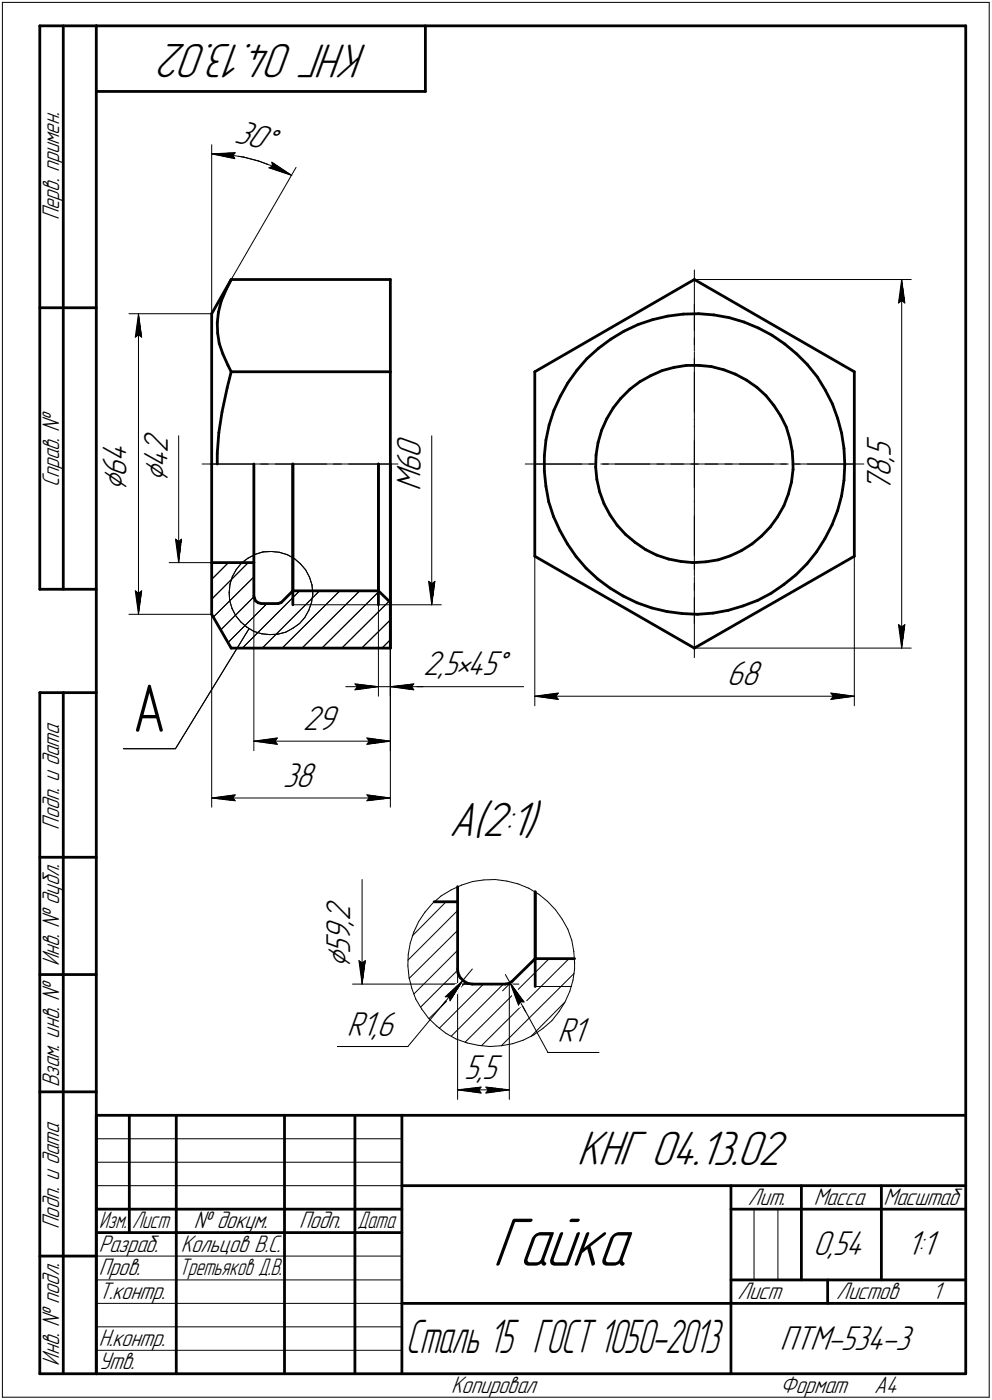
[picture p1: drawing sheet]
<svg xmlns="http://www.w3.org/2000/svg" width="211mm" height="298mm" viewBox="0 0 211 298" stroke-linecap="round" stroke-linejoin="round" font-family="sans-serif">
<defs><g id="words">
<text font-size="15.6" x="104.8" y="269.5">Гайка</text>
<text font-size="14.6" x="28.2" y="155.8">А</text>
<g font-size="10.9">
<text x="78.3" y="9.3" transform="rotate(-180 78.3 9.3)">КНГ 04.13.02</text>
<text x="95.5" y="178">А(2:1)</text>
<text x="122.7" y="248.2">КНГ 04.13.02</text>
</g>
<text font-size="10.6" x="86.4" y="288.2">Сталь 15 ГОСТ 1050-2013</text>
<g font-size="7.8">
<text x="49.7" y="30.3" transform="rotate(15 49.7 30.3)">30°</text>
<text x="26.9" y="101.6" transform="rotate(-90 26.9 101.6)">6</text>
<text x="26.9" y="98.4" transform="rotate(-90 26.9 98.4)">4</text>
<text x="35.7" y="99.7" transform="rotate(-90 35.7 99.7)">4</text>
<text x="35.7" y="96.5" transform="rotate(-90 35.7 96.5)">2</text>
<text x="89.6" y="100.7" transform="rotate(-90 89.6 100.7)">6</text>
<text x="89.6" y="97.6" transform="rotate(-90 89.6 97.6)">0</text>
<text x="189.5" y="101.6" transform="rotate(-90 189.5 101.6)">8</text>
<text x="189.5" y="98.4" transform="rotate(-90 189.5 98.4)">,</text>
<text x="189.5" y="97.4" transform="rotate(-90 189.5 97.4)">5</text>
<text x="26.9" y="104.7" transform="rotate(-90 26.9 104.7)">⌀</text>
<text x="35.7" y="102.7" transform="rotate(-90 35.7 102.7)">⌀</text>
<text x="89.6" y="104.6" transform="rotate(-90 89.6 104.6)">M</text>
<text x="189.5" y="104.8" transform="rotate(-90 189.5 104.8)">7</text>
<text x="90" y="143.8">2,5×45°</text>
<text x="154.7" y="145.9">68</text>
<text x="64.5" y="155.5">29</text>
<text x="60.2" y="167.6">38</text>
<text x="74.5" y="197.2" transform="rotate(-90 74.5 197.2)">,</text>
<text x="74.5" y="196.2" transform="rotate(-90 74.5 196.2)">2</text>
<text x="74.5" y="203.2" transform="rotate(-90 74.5 203.2)">5</text>
<text x="74.5" y="200.4" transform="rotate(-90 74.5 200.4)">9</text>
<text x="74.5" y="206.2" transform="rotate(-90 74.5 206.2)">⌀</text>
<text x="73.8" y="220.5">R1,6</text>
<text x="118.6" y="221.8">R1</text>
<text x="98.8" y="229.8">5,5</text>
<text x="173" y="267.3">0,54</text>
<text x="192.9" y="267.3">1:1</text>
<text x="166" y="287.5">ПТМ-534-3</text>
</g>
<g font-size="5.4">
<text x="12.6" y="46.9" transform="rotate(-90 12.6 46.9)">Перв. примен.</text>
<text x="12.6" y="103.8" transform="rotate(-90 12.6 103.8)">Справ. №</text>
<text x="12.6" y="176.7" transform="rotate(-90 12.6 176.7)">Подп. и дата</text>
<text x="12.6" y="205.8" transform="rotate(-90 12.6 205.8)">Инв. № дубл.</text>
<text x="12.6" y="231.5" transform="rotate(-90 12.6 231.5)">Взам. инв. №</text>
<text x="159.1" y="256.6">Лит.</text>
<text x="173.1" y="256.6">Масса</text>
<text x="188" y="256.6">Масштаб</text>
<text x="12.6" y="261.7" transform="rotate(-90 12.6 261.7)">Подп. и дата</text>
<text x="41.2" y="261.6">№ докум.</text>
<text x="63.6" y="261.6">Подп.</text>
<text x="21" y="266.6">Разраб.</text>
<text x="38.4" y="266.6">Кольцов В.С.</text>
<text x="21" y="271.6">Пров.</text>
<text x="21" y="276.6">Т.контр.</text>
<text x="156.9" y="276.6">Лист</text>
<text x="178" y="276.6">Листов</text>
<text x="198.4" y="276.6">1</text>
<text x="21" y="286.6">Н.контр.</text>
<text x="12.6" y="290.8" transform="rotate(-90 12.6 290.8)">Инв. № подл.</text>
<text x="21" y="291.6">Утв.</text>
<text x="96" y="296.6">Копировал</text>
<text x="166" y="296.6">Формат</text>
<text x="186" y="296.6">A4</text>
</g>
<g font-size="5.3">
<text x="21.1" y="261.6">Изм.</text>
<text x="28.1" y="261.6">Лист</text>
<text x="76.1" y="261.6">Дата</text>
<text x="38.1" y="271.6">Третьяков Д.В.</text>
</g>
</g></defs>
<g fill="none" stroke="#000" stroke-width=".59">
<path d="M8.5 5.5v120zM8.5 5.5h12zM13.5 5.5v120zM20.5 5.5v287zM20.5 5.5h185zM20.5 19.5h70zM90.5 5.5v14zM205.5 5.5v287zM49.2 59.5h33.9zM49.2 59.5l-1 2.1zM49.2 59.5l-4.2 7.3zM83.1 59.5v19.7z"/>
<path d="M147.7 59.5l34.1 19.7zM8.5 65.5h12zM45 66.8v32zM46.2 68.7l.1 2.3zM46.3 71l.4 2.2zM46.5 66.5l-.3 2.2zM46.7 73.2l.7 2.2zM47.1 64.1l-.6 2.4zM47.4 75.4l1.1 2.4zM48.2 61.6l-1.1 2.5zM48.5 77.8l.7 1.4zM49.2 79.2h33.9z"/>
<path d="M49.2 79.2l-.9 3.3zM83.1 79.2v39.2zM113.8 79.2v39.2zM113.8 79.2l33.9-19.7zM122.8 78.8l-2 2.7zM124.9 76.4l2.4-2.2zM124.9 76.4l-2.1 2.4zM127.3 74.2l2.7-2zM130 72.2l2.8-1.7zM132.8 70.5l3-1.4zM135.8 69.1l3.1-1zM138.9 68.1l3.2-.8z"/>
<path d="M140.9 78.9l2.5-.7zM142.1 67.3l3.3-.4zM143.4 78.2l2.6-.4zM145.4 66.9l3.3-.1zM146 77.8h2.8zM148.7 66.8l3.2 .3zM148.8 77.8l2.6 .3zM151.4 78.1l2.6 .6zM151.9 67.1l3.3 .5zM154 78.7l2.5 1zM155.2 67.6l3.1 1zM156.5 79.7l2.3 1.2z"/>
<path d="M158.3 68.6l3.1 1.2zM161.4 69.8l2.9 1.6zM164.3 71.4l2.7 1.8zM167 73.2l2.5 2.2zM169.5 75.4l2.3 2.2zM171.8 77.6l2.1 2.7zM181.8 79.2v39.2zM45 98.8v21zM46.2 96.5v2.3zM46.6 92.1l-.4 4.4zM47.2 87.7l-.6 4.4zM48.3 82.5l-1.1 5.2z"/>
<path d="M54 98.8v21zM62.3 98.8v27zM80.5 98.8v27zM83.1 98.8v29.5zM115.8 97v3.3zM116.2 93.7l-.4 3.3zM116.8 90.5l-.6 3.2zM117.9 87.4l-1.1 3.1zM119.2 84.4l-1.3 3zM120.8 81.5l-1.6 2.9zM126.7 99.5l.3 2.6zM126.8 96.9l-.1 2.6z"/>
<path d="M127.3 94.2l-.5 2.7zM128 91.6l-.7 2.6zM129.1 89.2l-1.1 2.4zM130.5 86.9l-1.4 2.3zM132.1 84.8l-1.6 2.1zM134 82.9l2.1-1.6zM134 82.9l-1.9 1.9zM136.1 81.3l2.3-1.3zM138.4 80l2.5-1.1zM158.8 80.9l2.2 1.6zM161 82.5l2 1.7zM163 84.2l1.7 2.2z"/>
<path d="M164.7 86.4l1.4 2.2zM166.1 88.6l1.2 2.3zM167.3 90.9l.8 2.6zM168.1 93.5l.5 2.6zM168.6 96.1l.1 2.7zM168.7 100l-.3 2.7zM168.7 98.8v1.2zM173.9 80.3l1.7 2.8zM175.6 83.1l1.5 2.9zM177.1 86l1.1 3.1zM178.2 89.1l.9 3.1zM179.1 92.2l.5 3.3z"/>
<path d="M179.6 95.5l.1 3.3zM179.7 99l-.1 3.3zM179.7 98.8v.2zM45 119.8h9zM45 119.8v11zM54 119.8v7.1zM83.1 118.4v19.6zM113.8 118.4l33.9 19.6zM115.8 100.3l.4 3.2zM116.2 103.5l.6 3.3zM116.8 106.8l1 3.2zM117.8 110l1.3 2.9z"/>
<path d="M119.1 112.9l1.6 2.9zM120.7 115.8l1.9 2.7zM122.6 118.5l2.1 2.5zM127 102.1l.6 2.6zM127.6 104.7l.9 2.6zM128.5 107.3l1.3 2.3zM129.8 109.6l1.5 2.2zM131.3 111.8l1.8 2zM133.1 113.8l2 1.7zM135.1 115.5l2.2 1.5zM137.3 117l2.4 1.2zM139.7 118.2l2.5 .8z"/>
<path d="M142.2 119l2.7 .5zM144.9 119.5l2.6 .3zM147.5 119.8l2.7-.2zM150.2 119.6l2.6-.4zM152.8 119.2l2.6-.8zM155.4 118.4l2.3-1.1zM157.7 117.3l2.3-1.5zM160 115.8l2.1-1.7zM163.9 112.2l-1.8 1.9zM165.4 110.1l-1.5 2.1zM166.8 107.7l-1.4 2.4zM167.7 105.2l-.9 2.5z"/>
<path d="M168.4 102.7l-.7 2.5zM173.7 117.5l-2 2.6zM175.5 114.7l-1.8 2.8zM177 111.8l-1.5 2.9zM178.2 108.7l-1.2 3.1zM179.1 105.6l-.9 3.1zM179.6 102.3l-.5 3.3zM8.5 125.5h12zM45 130.8l4.2 7.2zM49.2 138h33.9zM54 126.9l.1 .4zM54.1 127.3l.3 .6z"/>
<path d="M54.4 127.9l.5 .5zM54.9 128.4l.7 .1zM55.6 128.5h3.6zM59.2 128.5l.5-.1zM59.7 128.4l.2-.1zM59.9 128.3l2.4-2.5zM62.3 125.8v3zM62.3 125.8h18.2zM80.5 125.8v3zM80.5 125.8l2.6 2.5zM83.1 128.3v9.7zM124.7 121l2.5 2.3z"/>
<path d="M127.2 123.3l2.6 1.9zM129.8 125.2l2.8 1.7zM132.6 126.9l3 1.5zM135.6 128.4l3.1 1.1zM138.7 129.5l3.2 .7zM141.9 130.2l3.2 .4zM145.1 130.6l3.3 .2zM147.7 138l34.1-19.6zM148.4 130.8l3.3-.2zM151.7 130.6l3.2-.6zM154.9 130l3.2-1zM158.1 129l3.1-1.2z"/>
<path d="M161.2 127.8l2.9-1.5zM164.1 126.3l2.7-1.8zM166.8 124.5l2.5-2.1zM169.3 122.4l2.4-2.3zM8.5 147.5v145zM8.5 147.5h12zM13.5 147.5v145zM8.5 182.5h12zM92.4 192h5zM97.4 188.8v3.2zM97.4 192v14.3zM113.9 189.9v14.2z"/>
<path d="M8.5 207.5h12zM97.4 206.3l.1 .9zM97.5 207.2l.4 .9zM97.9 208.1l.7 .8zM98.6 208.9l.9 .5zM99.5 209.4l1 .1zM100.5 209.5h7zM107.5 209.5l.9-.1zM108.4 209.4l.6-.4zM109 209l4.9-4.9zM113.9 204.1v6zM113.9 204.1h8.4z"/>
<path d="M8.5 232.5h12zM20.5 237.5h185zM20.5 237.5v55zM27.5 237.5v25zM37.5 237.5v55zM60.5 237.5v55zM75.5 237.5v55zM85.5 237.5v55zM20.5 257.5h65zM85.5 252.5h120zM155.5 252.5v40zM155.5 257.5h15z"/>
<path d="M170.5 252.5v20zM170.5 257.5h35zM187.5 252.5v20zM8.5 267.5h12zM20.5 262.5h65zM85.5 277.5h70zM155.5 277.5h50zM155.5 272.5h50zM176.1 272.5v5zM8.5 292.5h12zM20.5 292.5h185z"/>
</g>
<g fill="none" stroke="#000" stroke-width=".21">
<path d="M.5 .5v297zM.5 .5h210zM210.5 .5v297zM45 32.8l3.4 .1zM45 30.8v68zM45 32.8l5-.3zM45 32.8l5 1zM48.4 32.9l3.4 .5zM49.5 33.1l.5 .7zM50 32.5l-.5 .6zM51.8 33.4l3.2 .9zM55 34.3l3.3 1.2z"/>
<path d="M57.2 35.7l4.9 1.6zM57.2 35.7l.8-.3zM57.8 34.5l.2 .9zM57.8 34.5l4.3 2.8zM58.3 35.5l3 1.4zM61.3 36.9l.8 .4zM63 35.6l-13.8 23.9zM147.7 57.5v12.9zM147.7 59.5h46.2zM191.9 59.5l.6 5zM191.9 59.5l-.7 5zM191.9 59.5v78.5z"/>
<path d="M27.4 66.8h17.6zM28.8 71.8l.7-.5zM29.5 66.8l.6 5zM29.5 71.3l.6 .5zM29.5 66.8l-.7 5zM29.5 66.8v64zM147.7 64.8v10zM147.7 76.3v1.5zM147.7 79.2v10.1zM147.7 71.9v1.5zM147.7 74.9v12.9zM191.2 64.5l.7-.5z"/>
<path d="M191.9 64l.6 .5zM38 92.8v27zM43 98.8h10.9zM45 98.8h38.1zM55.5 98.8h1.6zM58.6 98.8h10.9zM71 98.8h1.6zM74.2 98.8h10.8zM83.1 98.8v39.2zM91.9 92.8v36zM111.8 98.8h14.5zM113.8 98.8h10z"/>
<path d="M125.3 98.8h1.4zM127.8 98.8h1.7zM128.3 98.8h10zM130.9 98.8h14.6zM139.8 98.8h1.5zM142.7 98.8h5zM147 98.8h1.6zM147.7 98.8v5zM147.7 90.8v1.5zM147.7 93.8v5zM147.7 98.8h5zM147.7 89.2v1.6z"/>
<path d="M147.7 92.4v12.8zM150 98.8h14.6zM154.3 98.8h1.5zM157.3 98.8h10zM166.1 98.8h1.6zM168.7 98.8h1.6zM169.2 98.8h14.6zM171.8 98.8h10zM36 119.8h9zM37.3 114.8l.7 5zM37.3 114.8l.7 .5zM38 115.3l.6-.5z"/>
<path d="M38.6 114.8l-.6 5zM45 109.3v62.6zM48.6 119.8l-3.6 3.6zM51.4 119.9l1.3-1zM51.4 119.9l-1.1 1.3zM52.7 118.9l1.7-.9zM54 119.8v40.1zM54.4 118l1.6-.5zM56 117.5l1.7-.1zM57.7 117.4l1.7 .2zM59.4 117.6l1.7 .5zM61.1 118.1l1.6 .9z"/>
<path d="M62.7 119l1.2 1.1zM83.1 118.4v53.5zM83.1 115.1v33.2zM113.8 118.4v31.9zM147.7 119.8v1.4zM147.7 108.3v10zM147.7 105.2v1.6zM147.7 106.7v1.6zM147.7 109.8v12.8zM181.8 118.4v31.9zM27.4 130.8h17.6zM28.8 125.8l.7 5z"/>
<path d="M28.8 125.8l.7 .5zM29.5 126.3l.6-.5zM30.1 125.8l-.6 5zM45 127.6l7.8-7.8zM45.4 131.4l8.6-8.5zM47 134.1l7-7zM48.8 126.2l.1 1.6zM48.9 127.8l.5 1.7zM48.9 124.4l-.1 1.8zM49.4 129.5l.7 1.6zM49.4 122.8l-.5 1.6zM50.1 131.1l1.1 1.3z"/>
<path d="M50.3 121.2l-.9 1.6zM51.2 132.4l1.3 1.1zM51.6 138l12.2-12.2zM52.5 133.5l1.5 1zM53 133.9l-15.7 25.5zM54 134.5l1.7 .5zM55.7 135l1.7 .1zM55.8 138l12.2-12.2zM56.8 128.5l-8.3 8.3zM57.4 135.1l1.7-.1zM59.1 135l1.7-.4zM60 138l12.3-12.2z"/>
<path d="M60.8 134.6l1.5-.8zM62.3 128.8h18.2zM62.3 133.8l1.5-1zM63.9 120.1l1.1 1.2zM64.3 138l12.2-12.2zM64.9 131.5l-1.1 1.3zM65 121.3l.9 1.6zM65.7 130l-.8 1.5zM65.9 122.9l.5 1.6zM66.3 128.3l-.6 1.7zM66.4 124.5l.1 1.8zM66.5 126.6l-.2 1.7z"/>
<path d="M66.5 126.3v.3zM68.5 138l12.2-12.1zM72.7 138l10.1-10zM77 138l6.1-6zM80.5 126.3v22zM80.5 128.8h13.4zM81.3 138l1.8-1.8zM83.1 128.8v31.1zM91.2 123.8l.7 5zM91.2 123.8l.7 .5zM91.9 124.3l.6-.5zM92.5 123.8l-.6 5z"/>
<path d="M147.7 122.8v10zM147.7 124.1v1.6zM147.7 127.2v12.8zM147.7 138h46.2zM191.2 133l.7 5zM191.2 133l.7 .5zM191.9 133.5l.6-.5zM192.5 133l-.6 5zM26.2 159.4h11.1zM54 157.8l5-.7zM54 157.8l5 .7zM54 157.8h29.1z"/>
<path d="M58.5 157.8l.5 .7zM59 157.1l-.5 .7zM73.6 146.2h6.9zM75.5 145.6l5 .6zM75.5 145.6l.5 .6zM75.5 146.9l5-.7zM76 146.2l-.5 .7zM78.1 158.5l5-.7zM78.1 157.1l.5 .7zM78.1 157.1l5 .7zM78.6 157.8l-.5 .7zM80.5 146.2h2.6z"/>
<path d="M83.1 146.2h5zM83.1 146.2l5 .7zM83.1 146.2l5-.6zM83.1 146.2h6.9zM87.5 146.2l.6 .7zM88.1 146.2h23.3zM88.1 145.6l-.6 .6zM113.8 148.3l5-.7zM113.8 148.3l5 .6zM113.8 148.3h68zM118.3 148.3l.5 .6zM118.8 147.6l-.5 .7z"/>
<path d="M176.8 148.9l5-.6zM176.8 147.6l.5 .7zM176.8 147.6l5 .7zM177.3 148.3l-.5 .6zM45 169.9l5-.7zM45 169.9l5 .6zM45 169.9h38.1zM49.5 169.9l.5 .6zM50 169.2l-.5 .7zM78.1 170.5l5-.6zM78.1 169.2l.5 .7zM78.1 169.2l5 .7z"/>
<path d="M78.6 169.9l-.5 .6zM77 187.3v22.2zM88.1 198.5l-.8 2.3zM89.1 196.3l-1 2.2zM90.4 194.2l-1.3 2.1zM92 192.4l1.9-1.6zM92 192.4l-1.6 1.8zM93.9 190.8l2.1-1.3zM94.9 192l-7.2 7.3zM96 189.5l2.2-1zM98.2 188.5l2.4-.8zM100.6 187.7l2.4-.3z"/>
<path d="M103 187.4l2.4-.1zM105.4 187.3l2.5 .3zM107.9 187.6l2.3 .6zM110.2 188.2l2.3 .9zM112.5 189.1l2.1 1.3zM114.6 190.4l1.9 1.5zM116.5 191.9l1.7 1.8zM118.2 193.7l1.4 2zM119.6 195.7l1.2 2.2zM120.8 197.9l.9 2.3zM75 209.5h25.5zM76.4 204.6l.6 4.9z"/>
<path d="M76.4 204.6l.6 .5zM77 205.1l.7-.5zM77.7 204.6l-.7 4.9zM86.8 204.5l10.6-10.6zM86.8 205.7l.2 2.4zM86.9 203.2l-.1 2.5zM87 208.4l10.4-10.3zM87 208.1l.6 2.4zM87.3 200.8l-.4 2.4zM87.6 210.5l.9 2.3zM88.1 211.7l9.3-9.3zM88.5 212.8l1.2 2.1z"/>
<path d="M89.5 214.5l7.9-7.9zM89.7 214.9l1.5 1.9zM91.2 216.8l1.8 1.7zM91.3 216.9l7.8-7.7zM93 218.5l1.9 1.5zM93.5 218.9l9.4-9.4zM94.4 209.5h6.1zM94.7 212.3l3.8-3.5zM94.7 212.3h.9zM95.6 212.3l.2 .8zM97.4 206.3v5.3zM97.4 209.5v24.6z"/>
<path d="M98.5 208.8l-11.7 14zM98.5 208.8l-2.7 4.3zM98.5 208.8l-4.5 5.4zM100.5 206.3l-2 2.5zM106.9 211l2.1-2zM107.5 209.5h2.9zM107.5 207.5l1 1.8zM108.4 209.5v24.6zM108.5 209.3l8.1 14.8zM108.5 209.3l1.8 4.7zM108.5 209.3l3 4.1zM108.5 209.3l3.3 6.2z"/>
<path d="M110.7 213.3l-.4 .7zM110.7 213.3l.8 .1zM113.9 210.1h7.7zM115.6 218.9l1.8-1.6zM119 215.4l-1.6 1.9zM120.1 213.4l-7.2 7.3zM120.2 213.4l-1.2 2zM121.2 211.1l-1 2.3zM121.7 200.2l.4 2.4zM121.9 208.7l-.7 2.4zM122.1 202.6l.2 2.5zM122.3 206.3l-.4 2.4z"/>
<path d="M122.3 205.1v1.2zM71.8 222.8h15zM94.9 220l2.1 1.2zM96 220.6l11.1-11.1zM97 221.2l2.4 .9zM97.4 232.1l5-.6zM97.4 232.1l5 .6zM97.4 232.1h11zM99 221.9l17.8-17.8zM99.4 222.1l2.4 .5zM101.8 222.6l2.4 .2zM101.9 232.1l.5 .6z"/>
<path d="M102.4 231.5l-.5 .6zM102.4 222.7l18.7-18.6zM103.4 232.7l5-.6zM103.4 231.5l.5 .6zM103.4 231.5l5 .6zM103.9 232.1l-.5 .6zM104.2 222.8l2.5-.1zM106.7 222.7l15.5-15.4zM106.7 222.7l2.4-.5zM109.1 222.2l2.2-.7zM111.3 221.5l2.2-1.1zM113.5 220.4l2.1-1.5z"/>
<path d="M116.6 224.1h10.8zM20.5 247.5h65zM20.5 252.5h65zM20.5 242.5h65zM160.4 257.5v15zM165.5 257.5v15zM20.5 267.5h65zM20.5 272.5h65zM20.5 277.5h65zM.5 297.5h210zM20.5 282.5h65zM20.5 287.5h65z"/>
</g>
<g fill="#fff" stroke="#fff" stroke-width=".21">
<path d="M51.1 25.1h.4zM51.1 25.1h.7zM51.1 25.2h1.1zM51.1 25.3h1.4zM51.1 25.4h1.6zM51.1 25.5h2zM51.1 25.6h2.3zM51 25.7h2.8zM51 25.7h3zM51 25.8h3.4zM50.9 25.9h3.8zM50.9 26h4.1zM50.9 26.1h4.4zM50.9 26.2h4.7zM50.8 26.2h5.2zM50.8 26.3h5.5zM50.8 26.4h5.8zM50.8 26.5h6.1zM50.7 26.6h6.5zM50.7 26.7h6.9zM50.7 26.8h7.2zM50.6 26.8h7.6zM50.6 26.9h7.9zM50.6 27h8.2zM50.6 27.1h8.6zM50.5 27.2h8.9zM50.5 27.3h9.3zM50.5 27.3h9.6zM50.5 27.4h10zM50.5 27.5h10.2zM50.5 27.6h10.2zM50.5 27.7h10.2zM50.4 27.8h10.3zM50.4 27.9h10.2zM50.4 27.9h10.2zM50.4 28h10.2zM50.3 28.1h10.3zM50.3 28.2h10.2zM50.3 28.3h10.2zM50.2 28.4h10.3zM50.2 28.4h10.3zM50.2 28.5h10.3zM50.2 28.6h10.3zM50.1 28.7h10.4zM50.1 28.8h10.3zM50.1 28.9h10.3zM50.1 29h10.3zM50 29h10.4zM50 29.1h10.3zM50 29.2h10.3zM50 29.3h10.3zM50 29.4h10.2zM50 29.5h10.2zM50 29.5h10.2zM49.9 29.6h10.3zM49.9 29.7h10.2zM49.9 29.8h10.2zM49.9 29.9h10.2zM49.8 30h10.3zM49.8 30.1h10.2zM49.8 30.1h10.2zM49.7 30.2h10.3zM49.7 30.3h10.2zM49.7 30.4h10.2zM49.7 30.5h10.2zM49.6 30.6h10.3zM49.6 30.6h10.3zM49.6 30.7h10.3zM49.6 30.8h10.3zM49.5 30.9h10.3zM49.5 31h10.3zM49.5 31.1h10.3zM49.4 31.2h10.4zM49.4 31.2h10.3zM49.4 31.3h10.3zM49.4 31.4h10.3zM49.4 31.5h10.3zM49.4 31.6h10.2zM49.4 31.7h10.2zM49.3 31.7h10.3zM49.6 31.8h9.9zM50 31.9h9.5zM50.3 32h9.2zM50.6 32.1h8.9zM50.9 32.2h8.5zM51.2 32.3h8.2zM51.6 32.3h7.8zM51.9 32.4h7.5zM52.2 32.5h7.2zM52.5 32.6h6.9zM52.8 32.7h6.6zM53.2 32.8h6.1zM53.4 32.9h5.9zM53.8 32.9h5.5zM54.1 33h5.2zM54.4 33.1h4.8zM54.8 33.2h4.4zM55 33.3h4.2zM55.4 33.4h3.8zM55.7 33.4h3.4zM56 33.5h3.1zM56.3 33.6h2.8zM56.6 33.7h2.4zM57 33.8h2zM57.3 33.9h1.7zM57.6 34h1.4zM57.9 34h1zM58.3 34.1h.6zM58.6 34.2h.3z"/>
<path d="M49.4 32h1.2zM48.2 32.1h2.4zM46.9 32.2h3.7zM46.7 32.3h3.9zM46.4 32.3h4.2zM46.1 32.4h4.5zM45.9 32.5h4.7zM45.6 32.6h5zM45.4 32.7h5.2zM45 32.8h5.6zM45.2 32.9h5.4zM45.4 32.9h5.2zM45.6 33h5zM45.7 33.1h4.9zM45.9 33.2h4.6zM46 33.3h4.5zM46.1 33.4h4.4zM46.3 33.4h4.2zM46.5 33.5h4zM46.7 33.6h3.8zM46.7 33.7h3.8zM47.2 33.8h3.3zM47.7 33.9h2.8zM48.2 34h2.3zM48.6 34h1.9zM49.1 34.1h1.4zM49.5 34.2h1zM50 34.3h.5z"/>
<path d="M57.7 34h.1zM57.6 34h.4zM57.6 34.1h.5zM57.5 34.2h.8zM57.5 34.3h.8zM57.4 34.4h1.1zM57.4 34.5h1.2zM57.3 34.5h1.5zM57.3 34.6h1.5zM57.2 34.7h1.8zM57.2 34.8h1.9zM57.1 34.9h2.2zM57.1 35h2.3zM57.1 35.1h2.4zM57.1 35.1h2.6zM57 35.2h2.8zM57 35.3h2.9zM56.9 35.4h3.1zM56.9 35.5h3.3zM56.8 35.6h3.5zM56.8 35.6h3.7zM56.7 35.7h3.8zM56.7 35.8h4zM56.6 35.9h4.2zM56.6 36h4.3zM56.6 36.1h4.4zM56.8 36.2h4.2zM57.1 36.2h4zM57.3 36.3h3.9zM57.6 36.4h3.7zM57.8 36.5h3.6zM58.1 36.6h3.4zM58.3 36.7h3.2zM58.6 36.7h3zM58.8 36.8h2.8zM59.1 36.9h2.6zM59.4 37h2.4zM59.6 37.1h2.3zM59.9 37.2h2.1zM60.1 37.3h2z"/>
<path d="M21.4 92.9h7zM21.4 93h7zM21.4 93h7zM21.4 93.1h7zM21.4 93.2h7zM21.4 93.3h7zM21.4 93.4h7zM21.4 93.5h7zM21.4 93.6h7zM21.4 93.6h7zM21.4 93.7h7zM21.4 93.8h7zM21.4 93.9h7zM21.4 94h7zM21.4 94.1h7zM21.4 94.1h7zM21.4 94.2h7zM21.4 94.3h7zM21.4 94.4h7zM21.4 94.5h7zM21.4 94.6h7zM21.4 94.7h7zM21.4 94.7h7zM21.4 94.8h7zM21.4 94.9h7zM21.4 95h7zM21.4 95.1h7zM21.4 95.2h7zM21.4 95.2h7zM21.4 95.3h7zM21.4 95.4h7zM21.4 95.5h7zM21.4 95.6h7zM21.4 95.7h7zM21.4 95.8h7zM21.4 95.8h7zM21.4 95.9h7zM21.4 96h7zM21.4 96.1h7zM21.4 96.2h7zM21.4 96.3h7zM21.4 96.4h7zM21.4 96.4h7zM21.4 96.5h7zM21.4 96.6h7zM21.4 96.7h7zM21.4 96.8h7zM21.4 96.9h7zM21.4 96.9h7zM21.4 97h7zM21.4 97.1h7zM21.4 97.2h7zM21.4 97.3h7zM21.4 97.4h7zM21.4 97.5h7zM21.4 97.5h7zM21.4 97.6h7zM21.4 97.7h7zM21.4 97.8h7zM21.4 97.9h7zM21.4 98h7zM21.4 98h7zM21.4 98.1h7zM21.4 98.2h7zM21.4 98.3h7zM21.4 98.4h7zM21.4 98.5h7zM21.4 98.6h7zM21.4 98.6h7zM21.4 98.7h7zM21.4 98.8h7zM21.4 98.9h7zM21.4 99h7zM21.4 99.1h7zM21.4 99.1h7zM21.4 99.2h7zM21.4 99.3h7zM21.4 99.4h7zM21.4 99.5h7zM21.4 99.6h7zM21.4 99.7h7zM21.4 99.7h7zM21.4 99.8h7zM21.4 99.9h7zM21.4 100h7zM21.4 100.1h7zM21.4 100.2h7zM21.4 100.2h7zM21.4 100.3h7zM21.4 100.4h7zM21.4 100.5h7zM21.4 100.6h7zM21.4 100.7h7zM21.4 100.8h7zM21.4 100.8h7zM21.4 100.9h7zM21.4 101h7zM21.4 101.1h7zM21.4 101.2h7zM21.4 101.3h7zM21.4 101.3h7zM21.4 101.4h7zM21.4 101.5h7zM21.4 101.6h7zM21.4 101.7h7zM21.4 101.8h7zM21.4 101.9h7zM21.4 101.9h7zM21.4 102h7zM21.4 102.1h7zM21.4 102.2h7zM21.4 102.3h7zM21.4 102.4h7zM21.4 102.4h7zM21.4 102.5h7zM21.4 102.6h7zM21.4 102.7h7zM21.4 102.8h7zM21.4 102.9h7zM21.4 103h7zM21.4 103h7zM21.4 103.1h7zM21.4 103.2h7zM21.4 103.3h7zM21.4 103.4h7zM21.4 103.5h7zM21.4 103.5h7zM21.4 103.6h7zM21.4 103.7h7zM21.4 103.8h7zM21.4 103.9h7zM21.4 104h7zM21.4 104.1h7zM21.4 104.1h7zM21.4 104.2h7zM21.4 104.3h7zM21.4 104.4h7zM21.4 104.5h7zM21.4 104.6h7z"/>
<path d="M29.4 67.1h.2zM29.4 67.1h.2zM29.3 67.2h.3zM29.3 67.3h.4zM29.2 67.4h.5zM29.2 67.5h.6zM29.2 67.6h.6zM29.1 67.6h.7zM29.1 67.7h.8zM29 67.8h.9zM29 67.9h.9zM29 68h1zM29 68.1h1zM29 68.2h1.1zM28.9 68.2h1.2zM28.9 68.3h1.2zM28.8 68.4h1.3zM28.8 68.5h1.3zM28.7 68.6h1.4zM28.7 68.7h1.5zM28.7 68.7h1.5zM28.7 68.8h1.5zM28.7 68.9h1.5zM28.7 69h1.5zM28.7 69.1h1.5zM28.7 69.2h1.5zM28.6 69.3h1.7zM28.6 69.3h1.7zM28.6 69.4h1.7zM28.6 69.5h1.7zM28.6 69.6h1.7zM28.6 69.7h1.7zM28.6 69.8h1.7zM28.5 69.8h1.9zM28.5 69.9h1.9zM28.5 70h1.9zM28.5 70.1h1.9zM28.5 70.2h1.9zM28.5 70.3h1.9zM28.5 70.4h1.9zM28.4 70.4h2zM28.4 70.5h2.1zM28.4 70.6h2.1zM28.4 70.7h2.1zM28.4 70.8h2.1zM28.4 70.9h2.1zM28.4 71h2.1zM28.4 71h2.1zM28.4 71.1h2.2zM28.4 71.2h2.2zM28.4 71.3h2.2zM28.4 71.4h2.2zM28.4 71.5h2.2zM28.4 71.5h2.2zM28.4 71.6h2.2zM28.3 71.7h2.3zM28.3 71.8h2.3zM28.3 71.9h2.3zM28.3 72h2.3zM28.3 72.1h2.3zM28.3 72.1h2.3zM28.3 72.2h2.3z"/>
<path d="M28.2 125.3h2.4zM28.3 125.4h2.3zM28.3 125.5h2.3zM28.3 125.6h2.3zM28.3 125.6h2.3zM28.3 125.7h2.3zM28.3 125.8h2.3zM28.3 125.9h2.3zM28.4 126h2.2zM28.4 126.1h2.2zM28.4 126.2h2.2zM28.4 126.2h2.2zM28.4 126.3h2.2zM28.4 126.4h2.2zM28.4 126.5h2.2zM28.4 126.6h2.1zM28.4 126.7h2.1zM28.4 126.7h2.1zM28.4 126.8h2.1zM28.4 126.9h2.1zM28.4 127h2.1zM28.4 127.1h2.1zM28.4 127.2h2zM28.5 127.3h1.9zM28.5 127.3h1.9zM28.5 127.4h1.9zM28.5 127.5h1.9zM28.5 127.6h1.9zM28.5 127.7h1.9zM28.5 127.8h1.9zM28.6 127.8h1.7zM28.6 127.9h1.7zM28.6 128h1.7zM28.6 128.1h1.7zM28.6 128.2h1.7zM28.6 128.3h1.7zM28.6 128.4h1.7zM28.7 128.4h1.5zM28.7 128.5h1.5zM28.7 128.6h1.5zM28.7 128.7h1.5zM28.7 128.8h1.5zM28.7 128.9h1.5zM28.7 128.9h1.5zM28.7 129h1.4zM28.8 129.1h1.3zM28.8 129.2h1.3zM28.9 129.3h1.2zM28.9 129.4h1.2zM29 129.5h1.1zM29 129.5h1zM29 129.6h1zM29 129.7h.9zM29 129.8h.9zM29.1 129.9h.8zM29.1 130h.7zM29.2 130h.6zM29.2 130.1h.6zM29.2 130.2h.5zM29.3 130.3h.4zM29.3 130.4h.3zM29.4 130.5h.2zM29.4 130.6h.2z"/>
<path d="M60.1 162.7h7.8zM60.1 162.8h7.8zM60.1 162.9h7.8zM60.1 163h7.8zM60.1 163.1h7.8zM60.1 163.2h7.8zM60.1 163.2h7.8zM60.1 163.3h7.8zM60.1 163.4h7.8zM60.1 163.5h7.8zM60.1 163.6h7.8zM60.1 163.7h7.8zM60.1 163.7h7.8zM60.1 163.8h7.8zM60.1 163.9h7.8zM60.1 164h7.8zM60.1 164.1h7.8zM60.1 164.2h7.8zM60.1 164.3h7.8zM60.1 164.3h7.8zM60.1 164.4h7.8zM60.1 164.5h7.8zM60.1 164.6h7.8zM60.1 164.7h7.8zM60.1 164.8h7.8zM60.1 164.8h7.8zM60.1 164.9h7.8zM60.1 165h7.8zM60.1 165.1h7.8zM60.1 165.2h7.8zM60.1 165.3h7.8zM60.1 165.4h7.8zM60.1 165.4h7.8zM60.1 165.5h7.8zM60.1 165.6h7.8zM60.1 165.7h7.8zM60.1 165.8h7.8zM60.1 165.9h7.8zM60.1 165.9h7.8zM60.1 166h7.8zM60.1 166.1h7.8zM60.1 166.2h7.8zM60.1 166.3h7.8zM60.1 166.4h7.8zM60.1 166.5h7.8zM60.1 166.5h7.8zM60.1 166.6h7.8zM60.1 166.7h7.8zM60.1 166.8h7.8zM60.1 166.9h7.8zM60.1 167h7.8zM60.1 167h7.8zM60.1 167.1h7.8zM60.1 167.2h7.8zM60.1 167.3h7.8zM60.1 167.4h7.8zM60.1 167.5h7.8zM60.1 167.6h7.8zM60.1 167.6h7.8zM60.1 167.7h7.8zM60.1 167.8h7.8zM60.1 167.9h7.8zM60.1 168h7.8zM60.1 168.1h7.8zM60.1 168.1h7.8zM60.1 168.2h7.8zM60.1 168.3h7.8zM60.1 168.4h7.8zM60.1 168.5h7.8zM60.1 168.6h7.8zM60.1 168.7h7.8zM60.1 168.7h7.8zM60.1 168.8h7.8z"/>
<path d="M77.6 168.7h.6zM77.6 168.8h1.2zM77.6 168.9h1.8zM77.6 169h2.5zM77.6 169.1h3.1zM77.6 169.2h3.7zM77.6 169.2h3.9zM77.6 169.3h4.1zM77.6 169.4h4.3zM77.6 169.5h4.5zM77.6 169.6h4.7zM77.6 169.7h4.9zM77.6 169.8h5.1zM77.6 169.8h5.3zM77.6 169.9h5.5zM77.6 170h5.3zM77.6 170.1h5zM77.6 170.2h4.9zM77.6 170.3h4.6zM77.6 170.3h4.4zM77.6 170.4h4.2zM77.6 170.5h3.9zM77.6 170.6h3.7zM77.6 170.7h3.1zM77.6 170.8h2.5zM77.6 170.9h1.8zM77.6 170.9h1.2zM77.6 171h.6z"/>
<path d="M50 168.7h.5zM49.4 168.8h1.1zM48.7 168.9h1.8zM48.1 169h2.4zM47.5 169.1h3zM46.8 169.2h3.7zM46.7 169.2h3.8zM46.5 169.3h4zM46.2 169.4h4.3zM46.1 169.5h4.4zM45.9 169.6h4.6zM45.6 169.7h4.9zM45.5 169.8h5zM45.3 169.8h5.2zM45 169.9h5.5zM45.3 170h5.2zM45.6 170.1h4.9zM45.7 170.2h4.8zM46 170.3h4.5zM46.2 170.3h4.3zM46.4 170.4h4.1zM46.7 170.5h3.8zM46.8 170.6h3.7zM47.5 170.7h3zM48.1 170.8h2.4zM48.7 170.9h1.8zM49.4 170.9h1.1zM50 171h.5z"/>
<path d="M28.2 146.1h7.2zM28.2 146.2h7.2zM28.2 146.3h7.2zM28.2 146.4h7.2zM28.2 146.5h7.2zM28.2 146.6h7.2zM28.2 146.6h7.2zM28.2 146.7h7.2zM28.2 146.8h7.2zM28.2 146.9h7.2zM28.2 147h7.2zM28.2 147.1h7.2zM28.2 147.2h7.2zM28.2 147.2h7.2zM28.2 147.3h7.2zM28.2 147.4h7.2zM28.2 147.5h7.2zM28.2 147.6h7.2zM28.2 147.7h7.2zM28.2 147.7h7.2zM28.2 147.8h7.2zM28.2 147.9h7.2zM28.2 148h7.2zM28.2 148.1h7.2zM28.2 148.2h7.2zM28.2 148.3h7.2zM28.2 148.3h7.2zM28.2 148.4h7.2zM28.2 148.5h7.2zM28.2 148.6h7.2zM28.2 148.7h7.2zM28.2 148.8h7.2zM28.2 148.8h7.2zM28.2 148.9h7.2zM28.2 149h7.2zM28.2 149.1h7.2zM28.2 149.2h7.2zM28.2 149.3h7.2zM28.2 149.4h7.2zM28.2 149.4h7.2zM28.2 149.5h7.2zM28.2 149.6h7.2zM28.2 149.7h7.2zM28.2 149.8h7.2zM28.2 149.9h7.2zM28.2 149.9h7.2zM28.2 150h7.2zM28.2 150.1h7.2zM28.2 150.2h7.2zM28.2 150.3h7.2zM28.2 150.4h7.2zM28.2 150.5h7.2zM28.2 150.5h7.2zM28.2 150.6h7.2zM28.2 150.7h7.2zM28.2 150.8h7.2zM28.2 150.9h7.2zM28.2 151h7.2zM28.2 151h7.2zM28.2 151.1h7.2zM28.2 151.2h7.2zM28.2 151.3h7.2zM28.2 151.4h7.2zM28.2 151.5h7.2zM28.2 151.6h7.2zM28.2 151.6h7.2zM28.2 151.7h7.2zM28.2 151.8h7.2zM28.2 151.9h7.2zM28.2 152h7.2zM28.2 152.1h7.2zM28.2 152.1h7.2zM28.2 152.2h7.2zM28.2 152.3h7.2zM28.2 152.4h7.2zM28.2 152.5h7.2zM28.2 152.6h7.2zM28.2 152.7h7.2zM28.2 152.7h7.2zM28.2 152.8h7.2zM28.2 152.9h7.2zM28.2 153h7.2zM28.2 153.1h7.2zM28.2 153.2h7.2zM28.2 153.2h7.2zM28.2 153.3h7.2zM28.2 153.4h7.2zM28.2 153.5h7.2zM28.2 153.6h7.2zM28.2 153.7h7.2zM28.2 153.8h7.2zM28.2 153.8h7.2zM28.2 153.9h7.2zM28.2 154h7.2zM28.2 154.1h7.2zM28.2 154.2h7.2zM28.2 154.3h7.2zM28.2 154.3h7.2zM28.2 154.4h7.2zM28.2 154.5h7.2zM28.2 154.6h7.2zM28.2 154.7h7.2zM28.2 154.8h7.2zM28.2 154.9h7.2zM28.2 154.9h7.2zM28.2 155h7.2zM28.2 155.1h7.2zM28.2 155.2h7.2zM28.2 155.3h7.2zM28.2 155.4h7.2zM28.2 155.4h7.2zM28.2 155.5h7.2zM28.2 155.6h7.2zM28.2 155.7h7.2zM28.2 155.8h7.2zM28.2 155.9h7.2zM28.2 156h7.2zM28.2 156h7.2zM28.2 156.1h7.2zM28.2 156.2h7.2zM28.2 156.3h7.2zM28.2 156.4h7.2zM28.2 156.5h7.2zM28.2 156.5h7.2zM28.2 156.6h7.2zM28.2 156.7h7.2zM28.2 156.8h7.2zM28.2 156.9h7.2zM28.2 157h7.2zM28.2 157.1h7.2zM28.2 157.1h7.2zM28.2 157.2h7.2zM28.2 157.3h7.2zM28.2 157.4h7.2zM28.2 157.5h7.2zM28.2 157.6h7.2zM28.2 157.6h7.2zM28.2 157.7h7.2zM28.2 157.8h7.2zM28.2 157.9h7.2zM28.2 158h7.2zM28.2 158.1h7.2zM28.2 158.2h7.2zM28.2 158.2h7.2zM28.2 158.3h7.2zM28.2 158.4h7.2z"/>
<path d="M64.4 150.7h8.2zM64.4 150.8h8.2zM64.4 150.9h8.2zM64.4 151h8.2zM64.4 151h8.2zM64.4 151.1h8.2zM64.4 151.2h8.2zM64.4 151.3h8.2zM64.4 151.4h8.2zM64.4 151.5h8.2zM64.4 151.6h8.2zM64.4 151.6h8.2zM64.4 151.7h8.2zM64.4 151.8h8.2zM64.4 151.9h8.2zM64.4 152h8.2zM64.4 152.1h8.2zM64.4 152.1h8.2zM64.4 152.2h8.2zM64.4 152.3h8.2zM64.4 152.4h8.2zM64.4 152.5h8.2zM64.4 152.6h8.2zM64.4 152.7h8.2zM64.4 152.7h8.2zM64.4 152.8h8.2zM64.4 152.9h8.2zM64.4 153h8.2zM64.4 153.1h8.2zM64.4 153.2h8.2zM64.4 153.2h8.2zM64.4 153.3h8.2zM64.4 153.4h8.2zM64.4 153.5h8.2zM64.4 153.6h8.2zM64.4 153.7h8.2zM64.4 153.8h8.2zM64.4 153.8h8.2zM64.4 153.9h8.2zM64.4 154h8.2zM64.4 154.1h8.2zM64.4 154.2h8.2zM64.4 154.3h8.2zM64.4 154.3h8.2zM64.4 154.4h8.2zM64.4 154.5h8.2zM64.4 154.6h8.2zM64.4 154.7h8.2zM64.4 154.8h8.2zM64.4 154.9h8.2zM64.4 154.9h8.2zM64.4 155h8.2zM64.4 155.1h8.2zM64.4 155.2h8.2zM64.4 155.3h8.2zM64.4 155.4h8.2zM64.4 155.4h8.2zM64.4 155.5h8.2zM64.4 155.6h8.2zM64.4 155.7h8.2zM64.4 155.8h8.2zM64.4 155.9h8.2zM64.4 156h8.2zM64.4 156h8.2zM64.4 156.1h8.2zM64.4 156.2h8.2zM64.4 156.3h8.2zM64.4 156.4h8.2zM64.4 156.5h8.2zM64.4 156.5h8.2zM64.4 156.6h8.2zM64.4 156.7h8.2z"/>
<path d="M58.9 156.7h.6zM58.3 156.8h1.2zM57.7 156.9h1.8zM57.1 157h2.4zM56.5 157.1h3zM55.8 157.1h3.7zM55.6 157.2h3.9zM55.4 157.3h4.1zM55.2 157.4h4.3zM54.9 157.5h4.6zM54.7 157.6h4.8zM54.5 157.6h5zM54.3 157.7h5.2zM54 157.8h5.5zM54.3 157.9h5.2zM54.4 158h5.1zM54.6 158.1h4.9zM54.9 158.2h4.6zM55 158.2h4.5zM55.2 158.3h4.3zM55.5 158.4h4zM55.6 158.5h3.9zM55.8 158.6h3.7zM56.5 158.7h3zM57.1 158.7h2.4zM57.7 158.8h1.8zM58.3 158.9h1.2zM58.9 159h.6z"/>
<path d="M77.6 156.7h.6zM77.6 156.8h1.2zM77.6 156.9h1.8zM77.6 157h2.5zM77.6 157.1h3.1zM77.6 157.1h3.7zM77.6 157.2h3.9zM77.6 157.3h4.2zM77.6 157.4h4.4zM77.6 157.5h4.6zM77.6 157.6h4.9zM77.6 157.6h5zM77.6 157.7h5.3zM77.6 157.8h5.5zM77.6 157.9h5.3zM77.6 158h5.1zM77.6 158.1h4.9zM77.6 158.2h4.7zM77.6 158.2h4.5zM77.6 158.3h4.3zM77.6 158.4h4.1zM77.6 158.5h3.9zM77.6 158.6h3.7zM77.6 158.7h3.1zM77.6 158.7h2.5zM77.6 158.8h1.8zM77.6 158.9h1.2zM77.6 159h.6z"/>
<path d="M90 138.3h19.5zM90 138.3h19.5zM90 138.4h19.5zM90 138.5h19.5zM90 138.6h19.5zM90 138.7h19.5zM90 138.8h19.5zM90 138.9h19.5zM90 138.9h19.5zM90 139h19.5zM90 139.1h19.5zM90 139.2h19.5zM90 139.3h19.5zM90 139.4h19.5zM90 139.4h19.5zM90 139.5h19.5zM90 139.6h19.5zM90 139.7h19.5zM90 139.8h19.5zM90 139.9h19.5zM90 140h19.5zM90 140h19.5zM90 140.1h19.5zM90 140.2h19.5zM90 140.3h19.5zM90 140.4h19.5zM90 140.5h19.5zM90 140.5h19.5zM90 140.6h19.5zM90 140.7h19.5zM90 140.8h19.5zM90 140.9h19.5zM90 141h19.5zM90 141.1h19.5zM90 141.1h19.5zM90 141.2h19.5zM90 141.3h19.5zM90 141.4h19.5zM90 141.5h19.5zM90 141.6h19.5zM90 141.6h19.5zM90 141.7h19.5zM90 141.8h19.5zM90 141.9h19.5zM90 142h19.5zM90 142.1h19.5zM90 142.2h19.5zM90 142.2h19.5zM90 142.3h19.5zM90 142.4h19.5zM90 142.5h19.5zM90 142.6h19.5zM90 142.7h19.5zM90 142.7h19.5zM90 142.8h19.5zM90 142.9h19.5zM90 143h19.5zM90 143.1h19.5zM90 143.2h19.5zM90 143.3h19.5zM90 143.3h19.5zM90 143.4h19.5zM90 143.5h19.5zM90 143.6h19.5zM90 143.7h19.5zM90 143.8h19.5zM90 143.8h19.5zM90 143.9h19.5zM90 144h19.5zM90 144.1h19.5zM90 144.2h19.5zM90 144.3h19.5zM90 144.4h19.5zM90 144.4h19.5zM90 144.5h19.5zM90 144.6h19.5zM90 144.7h19.5zM90 144.8h19.5zM90 144.9h19.5zM90 144.9h19.5zM90 145h19.5zM90 145.1h19.5zM90 145.2h19.5z"/>
<path d="M75 145.1h.7zM75 145.2h1.3zM75 145.3h1.9zM75 145.4h2.6zM75 145.5h3.1zM75 145.5h3.7zM75 145.6h4zM75 145.7h4.2zM75 145.8h4.4zM75 145.9h4.7zM75 146h4.9zM75 146h5.1zM75 146.1h5.3zM75 146.2h5.5zM75 146.3h5.3zM75 146.4h5.2zM75 146.5h4.9zM75 146.6h4.8zM75 146.6h4.6zM75 146.7h4.3zM75 146.8h4.2zM75 146.9h4zM75 147h3.7zM75 147.1h3.1zM75 147.2h2.6zM75 147.2h1.9zM75 147.3h1.3zM75 147.4h.7z"/>
<path d="M88 145.1h.6zM87.4 145.2h1.2zM86.7 145.3h1.9zM86.1 145.4h2.5zM85.5 145.5h3.1zM84.8 145.5h3.8zM84.7 145.6h3.9zM84.4 145.7h4.2zM84.2 145.8h4.4zM84 145.9h4.6zM83.7 146h4.9zM83.6 146h5zM83.3 146.1h5.3zM83.1 146.2h5.5zM83.3 146.3h5.3zM83.5 146.4h5.1zM83.7 146.5h4.9zM83.9 146.6h4.7zM84.1 146.6h4.5zM84.2 146.7h4.4zM84.5 146.8h4.1zM84.7 146.9h3.9zM84.8 147h3.8zM85.5 147.1h3.1zM86.1 147.2h2.5zM86.7 147.2h1.9zM87.4 147.3h1.2zM88 147.4h.6z"/>
<path d="M84.8 93h6zM84.8 93h6zM84.8 93.1h6zM84.8 93.2h6zM84.8 93.3h6zM84.8 93.4h6zM84.8 93.5h6zM84.8 93.6h6zM84.8 93.6h6zM84.8 93.7h6zM84.8 93.8h6zM84.8 93.9h6zM84.8 94h6zM84.8 94.1h6zM84.8 94.1h6zM84.8 94.2h6zM84.8 94.3h6zM84.8 94.4h6zM84.8 94.5h6zM84.8 94.6h6zM84.8 94.7h6zM84.8 94.7h6zM84.8 94.8h6zM84.8 94.9h6zM84.8 95h6zM84.8 95.1h6zM84.8 95.2h6zM84.8 95.2h6zM84.8 95.3h6zM84.8 95.4h6zM84.8 95.5h6zM84.8 95.6h6zM84.8 95.7h6zM84.8 95.8h6zM84.8 95.8h6zM84.8 95.9h6zM84.8 96h6zM84.8 96.1h6zM84.8 96.2h6zM84.8 96.3h6zM84.8 96.4h6zM84.8 96.4h6zM84.8 96.5h6zM84.8 96.6h6zM84.8 96.7h6zM84.8 96.8h6zM84.8 96.9h6zM84.8 96.9h6zM84.8 97h6zM84.8 97.1h6zM84.8 97.2h6zM84.8 97.3h6zM84.8 97.4h6zM84.8 97.5h6zM84.8 97.5h6zM84.8 97.6h6zM84.8 97.7h6zM84.8 97.8h6zM84.8 97.9h6zM84.8 98h6zM84.8 98h6zM84.8 98.1h6zM84.8 98.2h6zM84.8 98.3h6zM84.8 98.4h6zM84.8 98.5h6zM84.8 98.6h6zM84.8 98.6h6zM84.8 98.7h6zM84.8 98.8h6zM84.8 98.9h6zM84.8 99h6zM84.8 99.1h6zM84.8 99.1h6zM84.8 99.2h6zM84.8 99.3h6zM84.8 99.4h6zM84.8 99.5h6zM84.8 99.6h6zM84.8 99.7h6zM84.8 99.7h6zM84.8 99.8h6zM84.8 99.9h6zM84.8 100h6zM84.8 100.1h6zM84.8 100.2h6zM84.8 100.2h6zM84.8 100.3h6zM84.8 100.4h6zM84.8 100.5h6zM84.8 100.6h6zM84.8 100.7h6zM84.8 100.8h6zM84.8 100.8h6zM84.8 100.9h6zM84.8 101h6zM84.8 101.1h6zM84.8 101.2h6zM84.8 101.3h6zM84.8 101.3h6zM84.8 101.4h6zM84.8 101.5h6zM84.8 101.6h6zM84.8 101.7h6zM84.8 101.8h6zM84.8 101.9h6zM84.8 101.9h6zM84.8 102h6zM84.8 102.1h6zM84.8 102.2h6zM84.8 102.3h6zM84.8 102.4h6zM84.8 102.4h6zM84.8 102.5h6zM84.8 102.6h6zM84.8 102.7h6zM84.8 102.8h6zM84.8 102.9h6zM84.8 103h6zM84.8 103h6zM84.8 103.1h6zM84.8 103.2h6zM84.8 103.3h6zM84.8 103.4h6zM84.8 103.5h6zM84.8 103.5h6zM84.8 103.6h6zM84.8 103.7h6zM84.8 103.8h6zM84.8 103.9h6zM84.8 104h6zM84.8 104.1h6zM84.8 104.1h6zM84.8 104.2h6zM84.8 104.3h6zM84.8 104.4h6zM84.8 104.5h6z"/>
<path d="M90.7 123.3h2.4zM90.8 123.4h2.3zM90.8 123.4h2.3zM90.8 123.5h2.3zM90.8 123.6h2.3zM90.8 123.7h2.3zM90.8 123.8h2.3zM90.8 123.9h2.3zM90.8 124h2.2zM90.8 124h2.2zM90.8 124.1h2.2zM90.8 124.2h2.2zM90.8 124.3h2.2zM90.8 124.4h2.2zM90.8 124.5h2.2zM90.8 124.5h2.2zM90.8 124.6h2.2zM90.8 124.7h2.2zM90.9 124.8h2.1zM90.9 124.9h2.1zM90.9 125h2.1zM90.9 125.1h2.1zM90.9 125.1h2zM90.9 125.2h2zM90.9 125.3h2zM90.9 125.4h2zM90.9 125.5h2zM91 125.6h1.9zM91 125.6h1.9zM91 125.7h1.9zM91 125.8h1.8zM91 125.9h1.8zM91 126h1.8zM91 126.1h1.8zM91 126.2h1.8zM91 126.2h1.8zM91.1 126.3h1.7zM91.1 126.4h1.6zM91.1 126.5h1.6zM91.1 126.6h1.6zM91.1 126.7h1.6zM91.1 126.7h1.6zM91.1 126.8h1.6zM91.1 126.9h1.6zM91.1 127h1.5zM91.2 127.1h1.4zM91.2 127.2h1.4zM91.3 127.3h1.2zM91.3 127.3h1.2zM91.4 127.4h1.1zM91.4 127.5h1.1zM91.4 127.6h1zM91.4 127.7h1zM91.4 127.8h1zM91.5 127.8h.8zM91.5 127.9h.8zM91.6 128h.6zM91.6 128.1h.6zM91.6 128.2h.5zM91.7 128.3h.4zM91.7 128.4h.4zM91.8 128.4h.2zM91.8 128.5h.2z"/>
<path d="M29.9 91.3h7.4zM29.9 91.4h7.4zM29.9 91.4h7.4zM29.9 91.5h7.4zM29.9 91.6h7.4zM29.9 91.7h7.4zM29.9 91.8h7.4zM29.9 91.9h7.4zM29.9 91.9h7.4zM29.9 92h7.4zM29.9 92.1h7.4zM29.9 92.2h7.4zM29.9 92.3h7.4zM29.9 92.4h7.4zM29.9 92.5h7.4zM29.9 92.5h7.4zM29.9 92.6h7.4zM29.9 92.7h7.4zM29.9 92.8h7.4zM29.9 92.9h7.4zM29.9 93h7.4zM29.9 93h7.4zM29.9 93.1h7.4zM29.9 93.2h7.4zM29.9 93.3h7.4zM29.9 93.4h7.4zM29.9 93.5h7.4zM29.9 93.6h7.4zM29.9 93.6h7.4zM29.9 93.7h7.4zM29.9 93.8h7.4zM29.9 93.9h7.4zM29.9 94h7.4zM29.9 94.1h7.4zM29.9 94.1h7.4zM29.9 94.2h7.4zM29.9 94.3h7.4zM29.9 94.4h7.4zM29.9 94.5h7.4zM29.9 94.6h7.4zM29.9 94.7h7.4zM29.9 94.7h7.4zM29.9 94.8h7.4zM29.9 94.9h7.4zM29.9 95h7.4zM29.9 95.1h7.4zM29.9 95.2h7.4zM29.9 95.2h7.4zM29.9 95.3h7.4zM29.9 95.4h7.4zM29.9 95.5h7.4zM29.9 95.6h7.4zM29.9 95.7h7.4zM29.9 95.8h7.4zM29.9 95.8h7.4zM29.9 95.9h7.4zM29.9 96h7.4zM29.9 96.1h7.4zM29.9 96.2h7.4zM29.9 96.3h7.4zM29.9 96.4h7.4zM29.9 96.4h7.4zM29.9 96.5h7.4zM29.9 96.6h7.4zM29.9 96.7h7.4zM29.9 96.8h7.4zM29.9 96.9h7.4zM29.9 96.9h7.4zM29.9 97h7.4zM29.9 97.1h7.4zM29.9 97.2h7.4zM29.9 97.3h7.4zM29.9 97.4h7.4zM29.9 97.5h7.4zM29.9 97.5h7.4zM29.9 97.6h7.4zM29.9 97.7h7.4zM29.9 97.8h7.4zM29.9 97.9h7.4zM29.9 98h7.4zM29.9 98h7.4zM29.9 98.1h7.4zM29.9 98.2h7.4zM29.9 98.3h7.4zM29.9 98.4h7.4zM29.9 98.5h7.4zM29.9 98.6h7.4zM29.9 98.6h7.4zM29.9 98.7h7.4zM29.9 98.8h7.4zM29.9 98.9h7.4zM29.9 99h7.4zM29.9 99.1h7.4zM29.9 99.1h7.4zM29.9 99.2h7.4zM29.9 99.3h7.4zM29.9 99.4h7.4zM29.9 99.5h7.4zM29.9 99.6h7.4zM29.9 99.7h7.4zM29.9 99.7h7.4zM29.9 99.8h7.4zM29.9 99.9h7.4zM29.9 100h7.4zM29.9 100.1h7.4zM29.9 100.2h7.4zM29.9 100.2h7.4zM29.9 100.3h7.4zM29.9 100.4h7.4zM29.9 100.5h7.4zM29.9 100.6h7.4zM29.9 100.7h7.4zM29.9 100.8h7.4zM29.9 100.8h7.4zM29.9 100.9h7.4zM29.9 101h7.4zM29.9 101.1h7.4zM29.9 101.2h7.4zM29.9 101.3h7.4zM29.9 101.3h7.4zM29.9 101.4h7.4zM29.9 101.5h7.4zM29.9 101.6h7.4zM29.9 101.7h7.4zM29.9 101.8h7.4zM29.9 101.9h7.4zM29.9 101.9h7.4zM29.9 102h7.4zM29.9 102.1h7.4zM29.9 102.2h7.4zM29.9 102.3h7.4zM29.9 102.4h7.4zM29.9 102.4h7.4zM29.9 102.5h7.4zM29.9 102.6h7.4z"/>
<path d="M36.7 114.3h2.5zM36.8 114.4h2.4zM36.8 114.5h2.4zM36.8 114.6h2.4zM36.8 114.6h2.4zM36.8 114.7h2.4zM36.8 114.8h2.4zM36.8 114.9h2.4zM36.9 115h2.2zM36.9 115.1h2.2zM36.9 115.1h2.2zM36.9 115.2h2.2zM36.9 115.3h2.2zM36.9 115.4h2.2zM36.9 115.5h2.2zM37 115.6h2zM37 115.7h2zM37 115.7h2zM37 115.8h2zM37 115.9h2zM37 116h2zM37 116.1h2zM37 116.2h1.9zM37.1 116.2h1.8zM37.1 116.3h1.8zM37.1 116.4h1.8zM37.1 116.5h1.8zM37.1 116.6h1.8zM37.1 116.7h1.8zM37.1 116.8h1.8zM37.2 116.8h1.7zM37.2 116.9h1.7zM37.2 117h1.7zM37.2 117.1h1.7zM37.2 117.2h1.7zM37.2 117.3h1.7zM37.2 117.3h1.7zM37.3 117.4h1.5zM37.3 117.5h1.5zM37.3 117.6h1.5zM37.3 117.7h1.5zM37.3 117.8h1.5zM37.3 117.9h1.5zM37.3 117.9h1.5zM37.3 118h1.4zM37.3 118.1h1.4zM37.3 118.2h1.4zM37.4 118.3h1.2zM37.4 118.4h1.2zM37.5 118.4h1.1zM37.5 118.5h1zM37.5 118.6h1zM37.6 118.7h.8zM37.6 118.8h.8zM37.7 118.9h.7zM37.7 119h.7zM37.8 119h.6zM37.8 119.1h.6zM37.8 119.2h.5zM37.8 119.3h.5zM37.8 119.4h.4zM37.9 119.5h.3zM37.9 119.5h.3z"/>
<path d="M154.7 141.2h7.9zM154.7 141.3h7.9zM154.7 141.4h7.9zM154.7 141.5h7.9zM154.7 141.6h7.9zM154.7 141.6h7.9zM154.7 141.7h7.9zM154.7 141.8h7.9zM154.7 141.9h7.9zM154.7 142h7.9zM154.7 142.1h7.9zM154.7 142.2h7.9zM154.7 142.2h7.9zM154.7 142.3h7.9zM154.7 142.4h7.9zM154.7 142.5h7.9zM154.7 142.6h7.9zM154.7 142.7h7.9zM154.7 142.7h7.9zM154.7 142.8h7.9zM154.7 142.9h7.9zM154.7 143h7.9zM154.7 143.1h7.9zM154.7 143.2h7.9zM154.7 143.3h7.9zM154.7 143.3h7.9zM154.7 143.4h7.9zM154.7 143.5h7.9zM154.7 143.6h7.9zM154.7 143.7h7.9zM154.7 143.8h7.9zM154.7 143.8h7.9zM154.7 143.9h7.9zM154.7 144h7.9zM154.7 144.1h7.9zM154.7 144.2h7.9zM154.7 144.3h7.9zM154.7 144.4h7.9zM154.7 144.4h7.9zM154.7 144.5h7.9zM154.7 144.6h7.9zM154.7 144.7h7.9zM154.7 144.8h7.9zM154.7 144.9h7.9zM154.7 144.9h7.9zM154.7 145h7.9zM154.7 145.1h7.9zM154.7 145.2h7.9zM154.7 145.3h7.9zM154.7 145.4h7.9zM154.7 145.5h7.9zM154.7 145.5h7.9zM154.7 145.6h7.9zM154.7 145.7h7.9zM154.7 145.8h7.9zM154.7 145.9h7.9zM154.7 146h7.9zM154.7 146h7.9zM154.7 146.1h7.9zM154.7 146.2h7.9zM154.7 146.3h7.9zM154.7 146.4h7.9zM154.7 146.5h7.9zM154.7 146.6h7.9zM154.7 146.6h7.9zM154.7 146.7h7.9zM154.7 146.8h7.9zM154.7 146.9h7.9zM154.7 147h7.9zM154.7 147.1h7.9zM154.7 147.2h7.9z"/>
<path d="M118.6 147.2h.7zM117.9 147.2h1.4zM117.1 147.3h2.2zM116.3 147.4h3zM115.6 147.5h3.7zM115.4 147.6h3.9zM115.2 147.7h4.1zM115 147.7h4.3zM114.8 147.8h4.5zM114.6 147.9h4.7zM114.4 148h4.9zM114.2 148.1h5.1zM114 148.2h5.3zM113.8 148.3h5.5zM114 148.3h5.3zM114.2 148.4h5.1zM114.4 148.5h4.9zM114.6 148.6h4.7zM114.8 148.7h4.5zM115 148.8h4.3zM115.2 148.8h4.1zM115.4 148.9h3.9zM115.6 149h3.7zM116.2 149.1h3.1zM116.8 149.2h2.5zM117.4 149.3h1.9zM118.1 149.4h1.2zM118.7 149.4h.6z"/>
<path d="M176.3 147.2h.7zM176.3 147.2h1.5zM176.3 147.3h2.3zM176.3 147.4h3zM176.3 147.5h3.7zM176.3 147.6h4zM176.3 147.7h4.1zM176.3 147.7h4.3zM176.3 147.8h4.5zM176.3 147.9h4.7zM176.3 148h4.9zM176.3 148.1h5.1zM176.3 148.2h5.3zM176.3 148.3h5.5zM176.3 148.3h5.3zM176.3 148.4h5.1zM176.3 148.5h4.9zM176.3 148.6h4.7zM176.3 148.7h4.5zM176.3 148.8h4.3zM176.3 148.8h4.1zM176.3 148.9h4zM176.3 149h3.7zM176.3 149.1h3.1zM176.3 149.2h2.5zM176.3 149.3h1.8zM176.3 149.4h1.2zM176.3 149.4h.7z"/>
<path d="M184.8 93.1h6zM184.8 93.2h6zM184.8 93.3h6zM184.8 93.4h6zM184.8 93.5h6zM184.8 93.6h6zM184.8 93.6h6zM184.8 93.7h6zM184.8 93.8h6zM184.8 93.9h6zM184.8 94h6zM184.8 94.1h6zM184.8 94.1h6zM184.8 94.2h6zM184.8 94.3h6zM184.8 94.4h6zM184.8 94.5h6zM184.8 94.6h6zM184.8 94.7h6zM184.8 94.7h6zM184.8 94.8h6zM184.8 94.9h6zM184.8 95h6zM184.8 95.1h6zM184.8 95.2h6zM184.8 95.2h6zM184.8 95.3h6zM184.8 95.4h6zM184.8 95.5h6zM184.8 95.6h6zM184.8 95.7h6zM184.8 95.8h6zM184.8 95.8h6zM184.8 95.9h6zM184.8 96h6zM184.8 96.1h6zM184.8 96.2h6zM184.8 96.3h6zM184.8 96.4h6zM184.8 96.4h6zM184.8 96.5h6zM184.8 96.6h6zM184.8 96.7h6zM184.8 96.8h6zM184.8 96.9h6zM184.8 96.9h6zM184.8 97h6zM184.8 97.1h6zM184.8 97.2h6zM184.8 97.3h6zM184.8 97.4h6zM184.8 97.5h6zM184.8 97.5h6zM184.8 97.6h6zM184.8 97.7h6zM184.8 97.8h6zM184.8 97.9h6zM184.8 98h6zM184.8 98h6zM184.8 98.1h6zM184.8 98.2h6zM184.8 98.3h6zM184.8 98.4h6zM184.8 98.5h6zM184.8 98.6h6zM184.8 98.6h6zM184.8 98.7h6zM184.8 98.8h6zM184.8 98.9h6zM184.8 99h6zM184.8 99.1h6zM184.8 99.1h6zM184.8 99.2h6zM184.8 99.3h6zM184.8 99.4h6zM184.8 99.5h6zM184.8 99.6h6zM184.8 99.7h6zM184.8 99.7h6zM184.8 99.8h6zM184.8 99.9h6zM184.8 100h6zM184.8 100.1h6zM184.8 100.2h6zM184.8 100.2h6zM184.8 100.3h6zM184.8 100.4h6zM184.8 100.5h6zM184.8 100.6h6zM184.8 100.7h6zM184.8 100.8h6zM184.8 100.8h6zM184.8 100.9h6zM184.8 101h6zM184.8 101.1h6zM184.8 101.2h6zM184.8 101.3h6zM184.8 101.3h6zM184.8 101.4h6zM184.8 101.5h6zM184.8 101.6h6zM184.8 101.7h6zM184.8 101.8h6zM184.8 101.9h6zM184.8 101.9h6zM184.8 102h6zM184.8 102.1h6zM184.8 102.2h6zM184.8 102.3h6zM184.8 102.4h6zM184.8 102.4h6zM184.8 102.5h6zM184.8 102.6h6zM184.8 102.7h6zM184.8 102.8h6zM184.8 102.9h6zM184.8 103h6zM184.8 103h6zM184.8 103.1h6zM184.8 103.2h6zM184.8 103.3h6zM184.8 103.4h6zM184.8 103.5h6zM184.8 103.5h6zM184.8 103.6h6zM184.8 103.7h6zM184.8 103.8h6zM184.8 103.9h6zM184.8 104h6zM184.8 104.1h6zM184.8 104.1h6zM184.8 104.2h6zM184.8 104.3h6zM184.8 104.4h6zM184.8 104.5h6zM184.8 104.6h6zM184.8 104.6h6zM184.8 104.7h6z"/>
<path d="M190.7 132.5h2.4zM190.8 132.6h2.3zM190.8 132.7h2.3zM190.8 132.8h2.3zM190.8 132.8h2.3zM190.8 132.9h2.3zM190.8 133h2.3zM190.8 133.1h2.3zM190.8 133.2h2.2zM190.8 133.3h2.2zM190.8 133.3h2.2zM190.8 133.4h2.2zM190.8 133.5h2.2zM190.8 133.6h2.2zM190.8 133.7h2.2zM190.8 133.8h2.2zM190.8 133.9h2.2zM190.8 133.9h2.2zM190.9 134h2.1zM190.9 134.1h2.1zM190.9 134.2h2.1zM190.9 134.3h2.1zM190.9 134.4h2zM190.9 134.5h2zM190.9 134.5h2zM190.9 134.6h2zM190.9 134.7h2zM191 134.8h1.9zM191 134.9h1.9zM191 135h1.9zM191 135h1.8zM191 135.1h1.8zM191 135.2h1.8zM191 135.3h1.8zM191 135.4h1.8zM191 135.5h1.8zM191.1 135.6h1.7zM191.1 135.6h1.6zM191.1 135.7h1.6zM191.1 135.8h1.6zM191.1 135.9h1.6zM191.1 136h1.6zM191.1 136.1h1.6zM191.1 136.1h1.6zM191.1 136.2h1.5zM191.2 136.3h1.4zM191.2 136.4h1.4zM191.3 136.5h1.2zM191.3 136.6h1.2zM191.3 136.7h1.1zM191.3 136.7h1.1zM191.3 136.8h1.1zM191.4 136.9h1zM191.4 137h1zM191.5 137.1h.8zM191.5 137.2h.8zM191.6 137.2h.6zM191.6 137.3h.6zM191.6 137.4h.5zM191.7 137.5h.4zM191.7 137.6h.4zM191.8 137.7h.2zM191.8 137.8h.2z"/>
<path d="M191.8 59.8h.2zM191.8 59.9h.2zM191.7 59.9h.4zM191.7 60h.4zM191.6 60.1h.5zM191.6 60.2h.6zM191.6 60.3h.6zM191.5 60.4h.8zM191.5 60.5h.8zM191.4 60.5h1zM191.4 60.6h1zM191.3 60.7h1.1zM191.3 60.8h1.1zM191.3 60.9h1.1zM191.3 61h1.2zM191.3 61h1.2zM191.2 61.1h1.4zM191.2 61.2h1.4zM191.1 61.3h1.5zM191.1 61.4h1.6zM191.1 61.5h1.6zM191.1 61.6h1.6zM191.1 61.6h1.6zM191.1 61.7h1.6zM191.1 61.8h1.6zM191.1 61.9h1.6zM191.1 62h1.7zM191 62.1h1.8zM191 62.1h1.8zM191 62.2h1.8zM191 62.3h1.8zM191 62.4h1.8zM191 62.5h1.8zM191 62.6h1.9zM191 62.7h1.9zM191 62.7h1.9zM190.9 62.8h2zM190.9 62.9h2zM190.9 63h2zM190.9 63.1h2zM190.9 63.2h2zM190.9 63.2h2.1zM190.9 63.3h2.1zM190.9 63.4h2.1zM190.9 63.5h2.1zM190.8 63.6h2.2zM190.8 63.7h2.2zM190.8 63.8h2.2zM190.8 63.8h2.2zM190.8 63.9h2.2zM190.8 64h2.2zM190.8 64.1h2.2zM190.8 64.2h2.2zM190.8 64.3h2.2zM190.8 64.3h2.2zM190.8 64.4h2.3zM190.8 64.5h2.3zM190.8 64.6h2.3zM190.8 64.7h2.3zM190.8 64.8h2.3zM190.8 64.9h2.3zM190.8 64.9h2.3z"/>
<path d="M95.5 171.2h18zM95.5 171.3h18zM95.5 171.4h18zM95.5 171.4h18zM95.5 171.5h18zM95.5 171.6h18zM95.5 171.7h18zM95.5 171.8h18zM95.5 171.9h18zM95.5 172h18zM95.5 172h18zM95.5 172.1h18zM95.5 172.2h18zM95.5 172.3h18zM95.5 172.4h18zM95.5 172.5h18zM95.5 172.6h18zM95.5 172.6h18zM95.5 172.7h18zM95.5 172.8h18zM95.5 172.9h18zM95.5 173h18zM95.5 173.1h18zM95.5 173.1h18zM95.5 173.2h18zM95.5 173.3h18zM95.5 173.4h18zM95.5 173.5h18zM95.5 173.6h18zM95.5 173.7h18zM95.5 173.7h18zM95.5 173.8h18zM95.5 173.9h18zM95.5 174h18zM95.5 174.1h18zM95.5 174.2h18zM95.5 174.2h18zM95.5 174.3h18zM95.5 174.4h18zM95.5 174.5h18zM95.5 174.6h18zM95.5 174.7h18zM95.5 174.8h18zM95.5 174.8h18zM95.5 174.9h18zM95.5 175h18zM95.5 175.1h18zM95.5 175.2h18zM95.5 175.3h18zM95.5 175.3h18zM95.5 175.4h18zM95.5 175.5h18zM95.5 175.6h18zM95.5 175.7h18zM95.5 175.8h18zM95.5 175.9h18zM95.5 175.9h18zM95.5 176h18zM95.5 176.1h18zM95.5 176.2h18zM95.5 176.3h18zM95.5 176.4h18zM95.5 176.4h18zM95.5 176.5h18zM95.5 176.6h18zM95.5 176.7h18zM95.5 176.8h18zM95.5 176.9h18zM95.5 177h18zM95.5 177h18zM95.5 177.1h18zM95.5 177.2h18zM95.5 177.3h18zM95.5 177.4h18zM95.5 177.5h18zM95.5 177.5h18zM95.5 177.6h18zM95.5 177.7h18zM95.5 177.8h18zM95.5 177.9h18zM95.5 178h18zM95.5 178.1h18zM95.5 178.1h18zM95.5 178.2h18zM95.5 178.3h18zM95.5 178.4h18zM95.5 178.5h18zM95.5 178.6h18zM95.5 178.6h18zM95.5 178.7h18zM95.5 178.8h18zM95.5 178.9h18zM95.5 179h18zM95.5 179.1h18zM95.5 179.2h18zM95.5 179.2h18zM95.5 179.3h18zM95.5 179.4h18zM95.5 179.5h18zM95.5 179.6h18zM95.5 179.7h18zM95.5 179.7h18z"/>
<path d="M69 190.7h7zM69 190.8h7zM69 190.8h7zM69 190.9h7zM69 191h7zM69 191.1h7zM69 191.2h7zM69 191.3h7zM69 191.3h7zM69 191.4h7zM69 191.5h7zM69 191.6h7zM69 191.7h7zM69 191.8h7zM69 191.9h7zM69 191.9h7zM69 192h7zM69 192.1h7zM69 192.2h7zM69 192.3h7zM69 192.4h7zM69 192.4h7zM69 192.5h7zM69 192.6h7zM69 192.7h7zM69 192.8h7zM69 192.9h7zM69 193h7zM69 193h7zM69 193.1h7zM69 193.2h7zM69 193.3h7zM69 193.4h7zM69 193.5h7zM69 193.5h7zM69 193.6h7zM69 193.7h7zM69 193.8h7zM69 193.9h7zM69 194h7zM69 194.1h7zM69 194.1h7zM69 194.2h7zM69 194.3h7zM69 194.4h7zM69 194.5h7zM69 194.6h7zM69 194.6h7zM69 194.7h7zM69 194.8h7zM69 194.9h7zM69 195h7zM69 195.1h7zM69 195.2h7zM69 195.2h7zM69 195.3h7zM69 195.4h7zM69 195.5h7zM69 195.6h7zM69 195.7h7zM69 195.7h7zM69 195.8h7zM69 195.9h7zM69 196h7zM69 196.1h7zM69 196.2h7zM69 196.3h7zM69 196.3h7zM69 196.4h7zM69 196.5h7zM69 196.6h7zM69 196.7h7zM69 196.8h7zM69 196.8h7zM69 196.9h7zM69 197h7zM69 197.1h7zM69 197.2h7zM69 197.3h7zM69 197.4h7zM69 197.4h7zM69 197.5h7zM69 197.6h7zM69 197.7h7zM69 197.8h7zM69 197.9h7zM69 198h7zM69 198h7zM69 198.1h7zM69 198.2h7zM69 198.3h7zM69 198.4h7zM69 198.5h7zM69 198.5h7zM69 198.6h7zM69 198.7h7zM69 198.8h7zM69 198.9h7zM69 199h7zM69 199.1h7zM69 199.1h7zM69 199.2h7zM69 199.3h7zM69 199.4h7zM69 199.5h7zM69 199.6h7zM69 199.6h7zM69 199.7h7zM69 199.8h7zM69 199.9h7zM69 200h7zM69 200.1h7zM69 200.2h7zM69 200.2h7zM69 200.3h7zM69 200.4h7zM69 200.5h7zM69 200.6h7zM69 200.7h7zM69 200.7h7zM69 200.8h7zM69 200.9h7zM69 201h7zM69 201.1h7zM69 201.2h7zM69 201.3h7zM69 201.3h7zM69 201.4h7zM69 201.5h7zM69 201.6h7zM69 201.7h7zM69 201.8h7zM69 201.8h7zM69 201.9h7zM69 202h7zM69 202.1h7zM69 202.2h7zM69 202.3h7zM69 202.4h7zM69 202.4h7zM69 202.5h7zM69 202.6h7zM69 202.7h7zM69 202.8h7zM69 202.9h7zM69 202.9h7zM69 203h7zM69 203.1h7zM69 203.2h7zM69 203.3h7zM69 203.4h7zM69 203.5h7zM69 203.5h7zM69 203.6h7zM69 203.7h7zM69 203.8h7zM69 203.9h7zM69 204h7zM69 204h7zM69 204.1h7zM69 204.2h7zM69 204.3h7zM69 204.4h7zM69 204.5h7zM69 204.6h7zM69 204.6h7zM69 204.7h7zM69 204.8h7zM69 204.9h7zM69 205h7zM69 205.1h7zM69 205.1h7zM69 205.2h7zM69 205.3h7zM69 205.4h7zM69 205.5h7zM69 205.6h7zM69 205.7h7zM69 205.7h7zM69 205.8h7zM69 205.9h7zM69 206h7zM69 206.1h7zM69 206.2h7z"/>
<path d="M75.8 204h2.4zM75.9 204.1h2.3zM75.9 204.2h2.3zM75.9 204.3h2.3zM75.9 204.4h2.3zM75.9 204.5h2.3zM75.9 204.6h2.3zM75.9 204.6h2.3zM75.9 204.7h2.3zM75.9 204.8h2.2zM75.9 204.9h2.2zM75.9 205h2.2zM75.9 205.1h2.2zM75.9 205.1h2.2zM75.9 205.2h2.2zM76 205.3h2.1zM76 205.4h2.1zM76 205.5h2.1zM76 205.6h2.1zM76 205.7h2.1zM76 205.7h2.1zM76 205.8h2.1zM76 205.9h2.1zM76.1 206h2zM76.1 206.1h2zM76.1 206.2h2zM76.1 206.2h2zM76.1 206.3h1.9zM76.1 206.4h1.9zM76.1 206.5h1.9zM76.2 206.6h1.8zM76.2 206.7h1.8zM76.2 206.8h1.8zM76.2 206.8h1.8zM76.2 206.9h1.8zM76.2 207h1.8zM76.2 207.1h1.7zM76.3 207.2h1.6zM76.3 207.3h1.6zM76.3 207.3h1.6zM76.3 207.4h1.6zM76.3 207.5h1.6zM76.3 207.6h1.6zM76.3 207.7h1.6zM76.3 207.8h1.5zM76.4 207.9h1.4zM76.4 207.9h1.4zM76.5 208h1.2zM76.5 208.1h1.2zM76.5 208.2h1.1zM76.5 208.3h1.1zM76.5 208.4h1.1zM76.6 208.4h1zM76.6 208.5h1zM76.7 208.6h.8zM76.7 208.7h.8zM76.8 208.8h.6zM76.8 208.9h.6zM76.8 209h.5zM76.9 209h.4zM76.9 209.1h.4zM77 209.2h.2zM77 209.3h.2z"/>
<path d="M98.8 225h8.1zM98.8 225.1h8.1zM98.8 225.2h8.1zM98.8 225.3h8.1zM98.8 225.4h8.1zM98.8 225.5h8.1zM98.8 225.6h8.1zM98.8 225.6h8.1zM98.8 225.7h8.1zM98.8 225.8h8.1zM98.8 225.9h8.1zM98.8 226h8.1zM98.8 226.1h8.1zM98.8 226.1h8.1zM98.8 226.2h8.1zM98.8 226.3h8.1zM98.8 226.4h8.1zM98.8 226.5h8.1zM98.8 226.6h8.1zM98.8 226.7h8.1zM98.8 226.7h8.1zM98.8 226.8h8.1zM98.8 226.9h8.1zM98.8 227h8.1zM98.8 227.1h8.1zM98.8 227.2h8.1zM98.8 227.2h8.1zM98.8 227.3h8.1zM98.8 227.4h8.1zM98.8 227.5h8.1zM98.8 227.6h8.1zM98.8 227.7h8.1zM98.8 227.8h8.1zM98.8 227.8h8.1zM98.8 227.9h8.1zM98.8 228h8.1zM98.8 228.1h8.1zM98.8 228.2h8.1zM98.8 228.3h8.1zM98.8 228.3h8.1zM98.8 228.4h8.1zM98.8 228.5h8.1zM98.8 228.6h8.1zM98.8 228.7h8.1zM98.8 228.8h8.1zM98.8 228.9h8.1zM98.8 228.9h8.1zM98.8 229h8.1zM98.8 229.1h8.1zM98.8 229.2h8.1zM98.8 229.3h8.1zM98.8 229.4h8.1zM98.8 229.4h8.1zM98.8 229.5h8.1zM98.8 229.6h8.1zM98.8 229.7h8.1zM98.8 229.8h8.1zM98.8 229.9h8.1zM98.8 230h8.1zM98.8 230h8.1zM98.8 230.1h8.1zM98.8 230.2h8.1zM98.8 230.3h8.1zM98.8 230.4h8.1zM98.8 230.5h8.1zM98.8 230.5h8.1zM98.8 230.6h8.1zM98.8 230.7h8.1zM98.8 230.8h8.1zM98.8 230.9h8.1zM98.8 231h8.1zM98.8 231.1h8.1z"/>
<path d="M102.3 231h.6zM101.7 231.1h1.2zM101 231.1h1.9zM100.4 231.2h2.5zM99.8 231.3h3.1zM99.1 231.4h3.8zM99 231.5h3.9zM98.7 231.6h4.2zM98.6 231.6h4.3zM98.3 231.7h4.6zM98 231.8h4.9zM97.9 231.9h5zM97.6 232h5.3zM97.4 232.1h5.5zM97.6 232.2h5.3zM97.8 232.2h5.1zM98 232.3h4.9zM98.2 232.4h4.7zM98.4 232.5h4.5zM98.6 232.6h4.3zM98.8 232.7h4.1zM99 232.7h3.9zM99.1 232.8h3.8zM99.8 232.9h3.1zM100.4 233h2.5zM101 233.1h1.9zM101.7 233.2h1.2zM102.3 233.3h.6z"/>
<path d="M102.9 231h.6zM102.9 231.1h1.2zM102.9 231.1h1.8zM102.9 231.2h2.5zM102.9 231.3h3.1zM102.9 231.4h3.7zM102.9 231.5h3.9zM102.9 231.6h4.2zM102.9 231.6h4.4zM102.9 231.7h4.6zM102.9 231.8h4.9zM102.9 231.9h5zM102.9 232h5.3zM102.9 232.1h5.5zM102.9 232.2h5.3zM102.9 232.2h5.1zM102.9 232.3h4.9zM102.9 232.4h4.7zM102.9 232.5h4.5zM102.9 232.6h4.3zM102.9 232.7h4.1zM102.9 232.7h3.9zM102.9 232.8h3.7zM102.9 232.9h3.1zM102.9 233h2.5zM102.9 233.1h1.8zM102.9 233.2h1.2zM102.9 233.3h.6z"/>
<path d="M108.6 209.5h.2zM108.6 209.5h.3zM108.6 209.6h.4zM108.6 209.7h.5zM108.6 209.8h.5zM108.6 209.9h.6zM108.6 210h.8zM108.6 210.1h.9zM108.6 210.1h1zM108.6 210.2h1zM108.7 210.3h1zM108.7 210.4h1.1zM108.7 210.5h1.2zM108.7 210.6h1.3zM108.7 210.7h1.4zM108.7 210.7h1.5zM108.7 210.8h1.5zM108.7 210.9h1.5zM108.7 211h1.6zM108.7 211.1h1.7zM108.7 211.2h1.8zM108.7 211.2h1.8zM108.8 211.3h1.8zM108.8 211.4h1.9zM108.9 211.5h1.8zM108.9 211.6h1.8zM108.9 211.7h1.9zM109 211.8h1.9zM109 211.8h2zM109.1 211.9h1.9zM109.1 212h2zM109.1 212.1h2.1zM109.1 212.2h2.2zM109.1 212.3h2.2zM109.2 212.3h2.1zM109.2 212.4h2.2zM109.2 212.5h2.3zM109.3 212.6h2.2zM109.3 212.7h2.3zM109.4 212.8h2.3zM109.4 212.9h2.4zM109.4 212.9h2.4zM109.5 213h2.3zM109.5 213.1h2.4zM109.5 213.2h2.5zM109.6 213.3h2.4zM109.6 213.4h2.5zM109.6 213.4h2.6zM109.6 213.5h2.6zM109.6 213.6h2.5zM109.7 213.7h2.2zM109.7 213.8h2.1zM109.8 213.9h1.9zM109.8 214h1.7zM109.8 214h1.5zM109.9 214.1h1.3zM109.9 214.2h1.2zM110 214.3h.9zM110 214.4h.7zM110 214.5h.6zM110.1 214.5h.3zM110.1 214.6h.1z"/>
<path d="M118.6 217.1h6.9zM118.6 217.2h6.9zM118.6 217.3h6.9zM118.6 217.3h6.9zM118.6 217.4h6.9zM118.6 217.5h6.9zM118.6 217.6h6.9zM118.6 217.7h6.9zM118.6 217.8h6.9zM118.6 217.8h6.9zM118.6 217.9h6.9zM118.6 218h6.9zM118.6 218.1h6.9zM118.6 218.2h6.9zM118.6 218.3h6.9zM118.6 218.4h6.9zM118.6 218.4h6.9zM118.6 218.5h6.9zM118.6 218.6h6.9zM118.6 218.7h6.9zM118.6 218.8h6.9zM118.6 218.9h6.9zM118.6 218.9h6.9zM118.6 219h6.9zM118.6 219.1h6.9zM118.6 219.2h6.9zM118.6 219.3h6.9zM118.6 219.4h6.9zM118.6 219.5h6.9zM118.6 219.5h6.9zM118.6 219.6h6.9zM118.6 219.7h6.9zM118.6 219.8h6.9zM118.6 219.9h6.9zM118.6 220h6.9zM118.6 220h6.9zM118.6 220.1h6.9zM118.6 220.2h6.9zM118.6 220.3h6.9zM118.6 220.4h6.9zM118.6 220.5h6.9zM118.6 220.6h6.9zM118.6 220.6h6.9zM118.6 220.7h6.9zM118.6 220.8h6.9zM118.6 220.9h6.9zM118.6 221h6.9zM118.6 221.1h6.9zM118.6 221.1h6.9zM118.6 221.2h6.9zM118.6 221.3h6.9zM118.6 221.4h6.9zM118.6 221.5h6.9zM118.6 221.6h6.9zM118.6 221.7h6.9zM118.6 221.7h6.9zM118.6 221.8h6.9zM118.6 221.9h6.9zM118.6 222h6.9zM118.6 222.1h6.9zM118.6 222.2h6.9zM118.6 222.2h6.9zM118.6 222.3h6.9zM118.6 222.4h6.9zM118.6 222.5h6.9zM118.6 222.6h6.9zM118.6 222.7h6.9zM118.6 222.8h6.9zM118.6 222.8h6.9zM118.6 222.9h6.9zM118.6 223h6.9z"/>
<path d="M98.2 209h.3zM98 209h.5zM97.9 209.1h.5zM97.7 209.2h.7zM97.6 209.3h.8zM97.5 209.4h.8zM97.3 209.5h1zM97.1 209.5h1.2zM96.9 209.6h1.3zM96.8 209.7h1.4zM96.7 209.8h1.5zM96.6 209.9h1.5zM96.5 210h1.6zM96.4 210.1h1.7zM96.4 210.1h1.6zM96.3 210.2h1.7zM96.2 210.3h1.8zM96.1 210.4h1.9zM96 210.5h2zM95.8 210.6h2.2zM95.8 210.7h2.1zM95.7 210.7h2.2zM95.6 210.8h2.2zM95.5 210.9h2.3zM95.4 211h2.3zM95.3 211.1h2.3zM95.2 211.2h2.4zM95.2 211.2h2.3zM95.1 211.3h2.4zM94.9 211.4h2.6zM94.8 211.5h2.6zM94.7 211.6h2.7zM94.7 211.7h2.6zM94.6 211.8h2.6zM94.5 211.8h2.7zM94.4 211.9h2.7zM94.3 212h2.8zM94.2 212.1h2.8zM94.1 212.2h2.8zM94 212.3h2.9zM94.1 212.3h2.8zM94.2 212.4h2.6zM94.3 212.5h2.5zM94.4 212.6h2.3zM94.6 212.7h2.1zM94.7 212.8h1.9zM94.7 212.9h1.8zM94.8 212.9h1.7zM94.9 213h1.5zM95.1 213.1h1.3zM95.2 213.2h1.2zM95.2 213.3h1.1zM95.4 213.4h.9zM95.5 213.4h.7zM95.6 213.5h.5zM95.8 213.6h.3zM95.8 213.7h.2z"/>
<path d="M73.8 215.8h11zM73.8 215.9h11zM73.8 216h11zM73.8 216.1h11zM73.8 216.2h11zM73.8 216.2h11zM73.8 216.3h11zM73.8 216.4h11zM73.8 216.5h11zM73.8 216.6h11zM73.8 216.7h11zM73.8 216.7h11zM73.8 216.8h11zM73.8 216.9h11zM73.8 217h11zM73.8 217.1h11zM73.8 217.2h11zM73.8 217.3h11zM73.8 217.3h11zM73.8 217.4h11zM73.8 217.5h11zM73.8 217.6h11zM73.8 217.7h11zM73.8 217.8h11zM73.8 217.8h11zM73.8 217.9h11zM73.8 218h11zM73.8 218.1h11zM73.8 218.2h11zM73.8 218.3h11zM73.8 218.4h11zM73.8 218.4h11zM73.8 218.5h11zM73.8 218.6h11zM73.8 218.7h11zM73.8 218.8h11zM73.8 218.9h11zM73.8 218.9h11zM73.8 219h11zM73.8 219.1h11zM73.8 219.2h11zM73.8 219.3h11zM73.8 219.4h11zM73.8 219.5h11zM73.8 219.5h11zM73.8 219.6h11zM73.8 219.7h11zM73.8 219.8h11zM73.8 219.9h11zM73.8 220h11zM73.8 220h11zM73.8 220.1h11zM73.8 220.2h11zM73.8 220.3h11zM73.8 220.4h11zM73.8 220.5h11zM73.8 220.6h11zM73.8 220.6h11zM73.8 220.7h11zM73.8 220.8h11zM73.8 220.9h11zM73.8 221h11zM73.8 221.1h11zM73.8 221.1h11zM73.8 221.2h11zM73.8 221.3h11zM73.8 221.4h11zM73.8 221.5h11zM73.8 221.6h11zM73.8 221.7h11zM73.8 221.7h11z"/>
</g>
<g fill="#000" stroke="#000" stroke-width=".21">
<path d="M45.5 32.9h.7zM45.9 32.9h1.4zM46.3 33h2.1zM46.7 33.1h2.8zM47.2 33.2h2.4zM47.5 33.3h2.2zM47.9 33.4h1.8zM48.3 33.4h1.5zM48.8 33.5h1.1zM49.2 33.6h.7zM49.6 33.7h.4z"/>
<path d="M48.4 32.6h1.6zM46.7 32.7h3.3zM45 32.8h4.9zM46.2 32.9h3.6zM47.3 32.9h2.4zM48.4 33h1.2z"/>
<path d="M57.8 35.5h.5zM57.7 35.6h.7zM57.5 35.6h1.1zM57.2 35.7h1.6zM57.5 35.8h1.4zM57.7 35.9h1.4zM58 36h1.3zM58.3 36.1h1.1zM58.5 36.2h1.1zM58.8 36.2h1zM59 36.3h.9zM59.3 36.4h.9zM59.5 36.5h.9zM59.8 36.6h.7zM60 36.7h.7zM60.3 36.7h.6zM60.5 36.8h.5zM60.8 36.9h.4zM61 37h.4zM61.3 37.1h.3zM61.6 37.2h.1z"/>
<path d="M57.9 34.7h.3zM57.9 34.8h.4zM57.9 34.9h.5zM57.9 35h.6zM58 35.1h.7zM58 35.1h.8zM58 35.2h.9zM58 35.3h1zM58 35.4h1.2zM58.3 35.5h1zM58.4 35.6h1zM58.6 35.6h.9zM58.8 35.7h.9zM58.9 35.8h.9zM59.1 35.9h.8zM59.3 36h.7zM59.4 36.1h.8zM59.6 36.2h.7zM59.8 36.2h.7zM59.9 36.3h.6zM60.2 36.4h.5zM60.4 36.5h.4zM60.5 36.6h.5zM60.7 36.7h.3zM60.9 36.7h.3zM61 36.8h.3zM61.2 36.9h.3zM61.4 37h.2zM61.6 37.1h.1z"/>
<path d="M191.9 60.2h.1zM191.9 60.3h.1zM191.9 60.4h.1zM191.9 60.5h.1zM191.9 60.5h.1zM191.9 60.6h.1zM191.9 60.7h.1zM191.9 60.8h.2zM191.9 60.9h.2zM191.9 61h.2zM191.9 61h.2zM191.9 61.1h.2zM191.9 61.2h.2zM191.9 61.3h.2zM191.9 61.4h.2zM191.9 61.5h.3zM191.9 61.6h.3zM191.9 61.6h.3zM191.9 61.7h.3zM191.9 61.8h.3zM191.9 61.9h.3zM191.9 62h.3zM191.9 62.1h.4zM191.9 62.1h.4zM191.9 62.2h.4zM191.9 62.3h.4zM191.9 62.4h.4zM191.9 62.5h.4zM191.9 62.6h.4zM191.9 62.7h.5zM191.9 62.7h.5zM191.9 62.8h.5zM191.9 62.9h.5zM191.9 63h.5zM191.9 63.1h.5zM191.9 63.2h.5zM191.9 63.2h.5zM191.9 63.3h.5zM191.9 63.4h.5zM191.9 63.5h.5zM191.9 63.6h.5zM191.9 63.7h.5zM191.9 63.8h.5zM191.9 63.8h.5zM191.9 63.9h.6zM191.9 64h.6zM192 64.1h.5zM192.1 64.2h.4zM192.2 64.3h.3zM192.4 64.3h.1z"/>
<path d="M29.3 68.1h.2zM29.3 68.2h.2zM29.3 68.2h.2zM29.3 68.3h.2zM29.3 68.4h.2zM29.3 68.5h.2zM29.3 68.6h.2zM29.3 68.7h.2zM29.2 68.7h.3zM29.2 68.8h.3zM29.2 68.9h.3zM29.2 69h.3zM29.2 69.1h.3zM29.2 69.2h.3zM29.2 69.3h.3zM29.1 69.3h.4zM29.1 69.4h.4zM29.1 69.5h.4zM29.1 69.6h.4zM29.1 69.7h.4zM29.1 69.8h.4zM29.1 69.8h.4zM29 69.9h.5zM29 70h.5zM29 70.1h.5zM29 70.2h.5zM29 70.3h.5zM29 70.4h.5zM29 70.4h.5zM29 70.5h.5zM29 70.6h.5zM29 70.7h.5zM29 70.8h.5zM29 70.9h.5zM29 71h.5zM29 71h.5zM29 71.1h.5zM28.9 71.2h.6zM28.9 71.3h.6zM28.9 71.4h.5zM28.9 71.5h.4zM28.9 71.5h.2zM28.9 71.6h.1z"/>
<path d="M29.5 67.5h.1zM29.5 67.6h.1zM29.5 67.6h.1zM29.5 67.7h.1zM29.5 67.8h.1zM29.5 67.9h.1zM29.5 68h.1zM29.5 68.1h.2zM29.5 68.2h.2zM29.5 68.2h.2zM29.5 68.3h.2zM29.5 68.4h.2zM29.5 68.5h.2zM29.5 68.6h.2zM29.5 68.7h.2zM29.5 68.7h.3zM29.5 68.8h.3zM29.5 68.9h.3zM29.5 69h.3zM29.5 69.1h.3zM29.5 69.2h.3zM29.5 69.3h.3zM29.5 69.3h.4zM29.5 69.4h.4zM29.5 69.5h.4zM29.5 69.6h.4zM29.5 69.7h.4zM29.5 69.8h.4zM29.5 69.8h.4zM29.5 69.9h.5zM29.5 70h.5zM29.5 70.1h.5zM29.5 70.2h.5zM29.5 70.3h.5zM29.5 70.4h.5zM29.5 70.4h.5zM29.5 70.5h.5zM29.5 70.6h.6zM29.5 70.7h.6zM29.5 70.8h.6zM29.5 70.9h.6zM29.5 71h.6zM29.5 71h.6zM29.5 71.1h.6zM29.5 71.2h.6zM29.5 71.3h.6zM29.6 71.4h.5zM29.7 71.5h.4zM29.8 71.5h.3zM30 71.6h.1z"/>
<path d="M191.7 60.8h.2zM191.7 60.9h.2zM191.7 61h.2zM191.7 61h.2zM191.7 61.1h.2zM191.7 61.2h.2zM191.7 61.3h.2zM191.7 61.4h.2zM191.6 61.5h.3zM191.6 61.6h.3zM191.6 61.6h.3zM191.6 61.7h.3zM191.6 61.8h.3zM191.6 61.9h.3zM191.6 62h.3zM191.5 62.1h.4zM191.5 62.1h.4zM191.5 62.2h.4zM191.5 62.3h.4zM191.5 62.4h.4zM191.5 62.5h.4zM191.5 62.6h.4zM191.4 62.7h.5zM191.4 62.7h.5zM191.4 62.8h.5zM191.4 62.9h.5zM191.4 63h.5zM191.4 63.1h.5zM191.4 63.2h.5zM191.4 63.2h.5zM191.3 63.3h.6zM191.3 63.4h.6zM191.3 63.5h.6zM191.3 63.6h.6zM191.3 63.7h.6zM191.3 63.8h.6zM191.3 63.8h.6zM191.3 63.9h.6zM191.3 64h.6zM191.3 64.1h.5zM191.3 64.2h.4zM191.3 64.3h.2zM191.3 64.3h.1z"/>
<path d="M37.4 115h.2zM37.4 115.1h.3zM37.4 115.1h.4zM37.4 115.2h.5zM37.4 115.3h.6zM37.4 115.4h.6zM37.5 115.5h.5zM37.5 115.6h.5zM37.5 115.7h.5zM37.5 115.7h.5zM37.5 115.8h.5zM37.5 115.9h.5zM37.5 116h.5zM37.6 116.1h.4zM37.6 116.2h.4zM37.6 116.2h.4zM37.6 116.3h.4zM37.6 116.4h.4zM37.6 116.5h.4zM37.6 116.6h.4zM37.6 116.7h.4zM37.7 116.8h.3zM37.7 116.8h.3zM37.7 116.9h.3zM37.7 117h.3zM37.7 117.1h.3zM37.7 117.2h.3zM37.7 117.3h.3zM37.8 117.3h.2zM37.8 117.4h.2zM37.8 117.5h.2zM37.8 117.6h.2zM37.8 117.7h.2zM37.8 117.8h.2zM37.8 117.9h.2zM37.8 117.9h.2zM37.8 118h.2zM37.8 118.1h.2zM37.8 118.2h.2zM37.8 118.3h.2zM37.8 118.4h.2zM37.8 118.4h.2zM37.8 118.5h.2z"/>
<path d="M38.4 115h.2zM38.4 115.1h.2zM38.3 115.1h.3zM38.2 115.2h.4zM38 115.3h.6zM38 115.4h.6zM38 115.5h.6zM38 115.6h.5zM38 115.7h.5zM38 115.7h.5zM38 115.8h.5zM38 115.9h.5zM38 116h.5zM38 116.1h.5zM38 116.2h.5zM38 116.2h.4zM38 116.3h.4zM38 116.4h.4zM38 116.5h.4zM38 116.6h.4zM38 116.7h.4zM38 116.8h.4zM38 116.8h.4zM38 116.9h.4zM38 117h.4zM38 117.1h.4zM38 117.2h.4zM38 117.3h.4zM38 117.3h.4zM38 117.4h.4zM38 117.5h.4zM38 117.6h.4zM38 117.7h.3zM38 117.8h.3zM38 117.9h.3zM38 117.9h.3zM38 118h.3zM38 118.1h.3zM38 118.2h.3zM38 118.3h.3zM38 118.4h.3zM38 118.4h.2zM38 118.5h.2zM38 118.6h.2zM38 118.7h.2zM38 118.8h.2zM38 118.9h.2zM38 119h.2zM38 119h.2z"/>
<path d="M28.9 126h.1zM28.9 126.1h.2zM28.9 126.2h.4zM28.9 126.2h.5zM28.9 126.3h.6zM28.9 126.4h.6zM29 126.5h.5zM29 126.6h.5zM29 126.7h.5zM29 126.7h.5zM29 126.8h.5zM29 126.9h.5zM29 127h.5zM29 127.1h.5zM29 127.2h.5zM29 127.3h.5zM29 127.3h.5zM29 127.4h.5zM29 127.5h.5zM29 127.6h.5zM29 127.7h.5zM29.1 127.8h.4zM29.1 127.8h.4zM29.1 127.9h.4zM29.1 128h.4zM29.1 128.1h.4zM29.1 128.2h.4zM29.1 128.3h.4zM29.2 128.4h.3zM29.2 128.4h.3zM29.2 128.5h.3zM29.2 128.6h.3zM29.2 128.7h.3zM29.2 128.8h.3zM29.2 128.9h.3zM29.3 128.9h.2zM29.3 129h.2zM29.3 129.1h.2zM29.3 129.2h.2zM29.3 129.3h.2zM29.3 129.4h.2zM29.3 129.5h.2zM29.3 129.5h.2z"/>
<path d="M30 126h.1zM29.8 126.1h.3zM29.7 126.2h.4zM29.6 126.2h.5zM29.5 126.3h.6zM29.5 126.4h.6zM29.5 126.5h.6zM29.5 126.6h.6zM29.5 126.7h.6zM29.5 126.7h.6zM29.5 126.8h.6zM29.5 126.9h.6zM29.5 127h.6zM29.5 127.1h.5zM29.5 127.2h.5zM29.5 127.3h.5zM29.5 127.3h.5zM29.5 127.4h.5zM29.5 127.5h.5zM29.5 127.6h.5zM29.5 127.7h.5zM29.5 127.8h.4zM29.5 127.8h.4zM29.5 127.9h.4zM29.5 128h.4zM29.5 128.1h.4zM29.5 128.2h.4zM29.5 128.3h.4zM29.5 128.4h.3zM29.5 128.4h.3zM29.5 128.5h.3zM29.5 128.6h.3zM29.5 128.7h.3zM29.5 128.8h.3zM29.5 128.9h.3zM29.5 128.9h.2zM29.5 129h.2zM29.5 129.1h.2zM29.5 129.2h.2zM29.5 129.3h.2zM29.5 129.4h.2zM29.5 129.5h.2zM29.5 129.5h.2zM29.5 129.6h.1zM29.5 129.7h.1zM29.5 129.8h.1zM29.5 129.9h.1zM29.5 130h.1zM29.5 130h.1zM29.5 130.1h.1z"/>
<path d="M91.3 124h.1zM91.3 124h.2zM91.3 124.1h.4zM91.3 124.2h.5zM91.3 124.3h.6zM91.3 124.4h.6zM91.4 124.5h.5zM91.4 124.5h.5zM91.4 124.6h.5zM91.4 124.7h.5zM91.4 124.8h.5zM91.4 124.9h.5zM91.4 125h.5zM91.4 125.1h.5zM91.4 125.1h.5zM91.4 125.2h.5zM91.4 125.3h.5zM91.4 125.4h.5zM91.4 125.5h.5zM91.4 125.6h.5zM91.4 125.6h.5zM91.5 125.7h.4zM91.5 125.8h.4zM91.5 125.9h.4zM91.5 126h.4zM91.5 126.1h.4zM91.5 126.2h.4zM91.5 126.2h.4zM91.6 126.3h.3zM91.6 126.4h.3zM91.6 126.5h.3zM91.6 126.6h.3zM91.6 126.7h.3zM91.6 126.7h.3zM91.6 126.8h.3zM91.7 126.9h.2zM91.7 127h.2zM91.7 127.1h.2zM91.7 127.2h.2zM91.7 127.3h.2zM91.7 127.3h.2zM91.7 127.4h.2zM91.7 127.5h.2z"/>
<path d="M92.4 124h.1zM92.2 124h.3zM92.1 124.1h.4zM92 124.2h.5zM91.9 124.3h.6zM91.9 124.4h.6zM91.9 124.5h.6zM91.9 124.5h.6zM91.9 124.6h.6zM91.9 124.7h.6zM91.9 124.8h.6zM91.9 124.9h.6zM91.9 125h.6zM91.9 125.1h.5zM91.9 125.1h.5zM91.9 125.2h.5zM91.9 125.3h.5zM91.9 125.4h.5zM91.9 125.5h.5zM91.9 125.6h.5zM91.9 125.6h.5zM91.9 125.7h.4zM91.9 125.8h.4zM91.9 125.9h.4zM91.9 126h.4zM91.9 126.1h.4zM91.9 126.2h.4zM91.9 126.2h.4zM91.9 126.3h.3zM91.9 126.4h.3zM91.9 126.5h.3zM91.9 126.6h.3zM91.9 126.7h.3zM91.9 126.7h.3zM91.9 126.8h.3zM91.9 126.9h.2zM91.9 127h.2zM91.9 127.1h.2zM91.9 127.2h.2zM91.9 127.3h.2zM91.9 127.3h.2zM91.9 127.4h.2zM91.9 127.5h.2zM91.9 127.6h.1zM91.9 127.7h.1zM91.9 127.8h.1zM91.9 127.8h.1zM91.9 127.9h.1zM91.9 128h.1zM91.9 128.1h.1z"/>
<path d="M191.3 133.2h.1zM191.3 133.3h.2zM191.3 133.3h.4zM191.3 133.4h.5zM191.3 133.5h.6zM191.3 133.6h.6zM191.3 133.7h.6zM191.3 133.8h.6zM191.3 133.9h.6zM191.3 133.9h.6zM191.3 134h.6zM191.3 134.1h.6zM191.3 134.2h.6zM191.4 134.3h.5zM191.4 134.4h.5zM191.4 134.5h.5zM191.4 134.5h.5zM191.4 134.6h.5zM191.4 134.7h.5zM191.4 134.8h.5zM191.4 134.9h.5zM191.5 135h.4zM191.5 135h.4zM191.5 135.1h.4zM191.5 135.2h.4zM191.5 135.3h.4zM191.5 135.4h.4zM191.5 135.5h.4zM191.6 135.6h.3zM191.6 135.6h.3zM191.6 135.7h.3zM191.6 135.8h.3zM191.6 135.9h.3zM191.6 136h.3zM191.6 136.1h.3zM191.7 136.1h.2zM191.7 136.2h.2zM191.7 136.3h.2zM191.7 136.4h.2zM191.7 136.5h.2zM191.7 136.6h.2zM191.7 136.7h.2zM191.7 136.7h.2z"/>
<path d="M192.4 133.2h.1zM192.2 133.3h.3zM192.1 133.3h.4zM192 133.4h.5zM191.9 133.5h.6zM191.9 133.6h.6zM191.9 133.7h.5zM191.9 133.8h.5zM191.9 133.9h.5zM191.9 133.9h.5zM191.9 134h.5zM191.9 134.1h.5zM191.9 134.2h.5zM191.9 134.3h.5zM191.9 134.4h.5zM191.9 134.5h.5zM191.9 134.5h.5zM191.9 134.6h.5zM191.9 134.7h.5zM191.9 134.8h.5zM191.9 134.9h.5zM191.9 135h.4zM191.9 135h.4zM191.9 135.1h.4zM191.9 135.2h.4zM191.9 135.3h.4zM191.9 135.4h.4zM191.9 135.5h.4zM191.9 135.6h.3zM191.9 135.6h.3zM191.9 135.7h.3zM191.9 135.8h.3zM191.9 135.9h.3zM191.9 136h.3zM191.9 136.1h.3zM191.9 136.1h.2zM191.9 136.2h.2zM191.9 136.3h.2zM191.9 136.4h.2zM191.9 136.5h.2zM191.9 136.6h.2zM191.9 136.7h.2zM191.9 136.7h.2zM191.9 136.8h.1zM191.9 136.9h.1zM191.9 137h.1zM191.9 137.1h.1zM191.9 137.2h.1zM191.9 137.2h.1zM191.9 137.3h.1z"/>
<path d="M54 157.8h4.5zM54.7 157.9h3.9zM55.3 158h3.4zM56 158.1h2.8zM56.6 158.2h2.2zM57.1 158.2h1.7zM57.8 158.3h1.1zM58.4 158.4h.6z"/>
<path d="M58.4 157.2h.6zM57.8 157.3h1.1zM57.1 157.4h1.7zM56.6 157.5h2.2zM56 157.6h2.8zM55.3 157.6h3.4zM54.7 157.7h3.9z"/>
<path d="M75.6 145.7h.7zM75.7 145.8h1.3zM75.8 145.9h1.9zM75.9 146h2.5zM75.9 146h3.3zM76 146.1h3.8z"/>
<path d="M76 146.2h4.5zM76 146.3h3.9zM75.9 146.4h3.4zM75.9 146.5h2.8zM75.8 146.6h2.3zM75.8 146.6h1.7zM75.7 146.7h1.1zM75.6 146.8h.6z"/>
<path d="M78.1 157.2h.6zM78.2 157.3h1.1zM78.3 157.4h1.7zM78.3 157.5h2.3zM78.4 157.6h2.8zM78.5 157.6h3.4zM78.6 157.7h3.9z"/>
<path d="M78.6 157.8h4.5zM78.6 157.9h3.9zM78.5 158h3.4zM78.4 158.1h2.8zM78.3 158.2h2.3zM78.3 158.2h1.7zM78.2 158.3h1.1zM78.1 158.4h.6z"/>
<path d="M83.1 146.2h4.4zM83.7 146.3h3.9zM84.3 146.4h3.4zM85 146.5h2.8zM85.6 146.6h2.2zM86.2 146.6h1.7zM86.9 146.7h1.1zM87.5 146.8h.6z"/>
<path d="M87.4 145.7h.7zM86.7 145.8h1.3zM85.9 145.9h2zM85.3 146h2.5zM84.5 146h3.2zM83.8 146.1h3.8z"/>
<path d="M113.8 148.3h4.5zM114.5 148.3h3.9zM115.1 148.4h3.3zM115.7 148.5h2.8zM116.3 148.6h2.2zM116.9 148.7h1.7zM117.6 148.8h1.1zM118.2 148.8h.6z"/>
<path d="M118.2 147.7h.6zM117.6 147.7h1.1zM116.9 147.8h1.7zM116.3 147.9h2.2zM115.7 148h2.8zM115.1 148.1h3.3zM114.5 148.2h3.9z"/>
<path d="M176.9 147.7h.6zM177 147.7h1.1zM177 147.8h1.7zM177 147.9h2.3zM177.1 148h2.8zM177.2 148.1h3.4zM177.3 148.2h3.9z"/>
<path d="M177.3 148.3h4.5zM177.3 148.3h3.9zM177.2 148.4h3.4zM177.1 148.5h2.8zM177 148.6h2.3zM177 148.7h1.7zM177 148.8h1.1zM176.9 148.8h.6z"/>
<path d="M45 169.9h4.5zM45.8 170h3.8zM46.5 170.1h3.2zM47.2 170.2h2.6zM47.9 170.3h2zM48.7 170.3h1.3zM49.4 170.4h.6z"/>
<path d="M49.4 169.3h.6zM48.9 169.4h1.1zM48.2 169.5h1.7zM47.6 169.6h2.2zM47 169.7h2.8zM46.3 169.8h3.4zM45.7 169.8h3.9z"/>
<path d="M78.1 169.3h.6zM78.2 169.4h1.1zM78.3 169.5h1.7zM78.3 169.6h2.3zM78.4 169.7h2.8zM78.5 169.8h3.4zM78.6 169.8h3.9z"/>
<path d="M78.6 169.9h4.5zM78.6 170h3.8zM78.5 170.1h3.2zM78.4 170.2h2.5zM78.3 170.3h2zM78.2 170.3h1.3zM78.1 170.4h.7z"/>
<path d="M76.5 204.7h.1zM76.5 204.8h.2zM76.5 204.9h.4zM76.5 205h.5zM76.5 205.1h.5zM76.5 205.1h.5zM76.5 205.2h.5zM76.5 205.3h.5zM76.5 205.4h.5zM76.5 205.5h.5zM76.5 205.6h.5zM76.5 205.7h.5zM76.5 205.7h.5zM76.6 205.8h.4zM76.6 205.9h.4zM76.6 206h.4zM76.6 206.1h.4zM76.6 206.2h.4zM76.6 206.2h.4zM76.6 206.3h.4zM76.6 206.4h.4zM76.7 206.5h.3zM76.7 206.6h.3zM76.7 206.7h.3zM76.7 206.8h.3zM76.7 206.8h.3zM76.7 206.9h.3zM76.7 207h.3zM76.8 207.1h.2zM76.8 207.2h.2zM76.8 207.3h.2zM76.8 207.3h.2zM76.8 207.4h.2zM76.8 207.5h.2zM76.8 207.6h.2zM76.9 207.7h.1zM76.9 207.8h.1zM76.9 207.9h.1zM76.9 207.9h.1zM76.9 208h.1zM76.9 208.1h.1zM76.9 208.2h.1zM76.9 208.3h.1z"/>
<path d="M77.6 204.7h.1zM77.4 204.8h.3zM77.3 204.9h.4zM77.2 205h.5zM77 205.1h.7zM77 205.1h.7zM77 205.2h.6zM77 205.3h.6zM77 205.4h.6zM77 205.5h.6zM77 205.6h.6zM77 205.7h.6zM77 205.7h.6zM77 205.8h.6zM77 205.9h.6zM77 206h.6zM77 206.1h.6zM77 206.2h.6zM77 206.2h.6zM77 206.3h.6zM77 206.4h.6zM77 206.5h.5zM77 206.6h.5zM77 206.7h.5zM77 206.8h.5zM77 206.8h.5zM77 206.9h.5zM77 207h.5zM77 207.1h.4zM77 207.2h.4zM77 207.3h.4zM77 207.3h.4zM77 207.4h.4zM77 207.5h.4zM77 207.6h.4zM77 207.7h.3zM77 207.8h.3zM77 207.9h.3zM77 207.9h.3zM77 208h.3zM77 208.1h.3zM77 208.2h.3zM77 208.3h.3zM77 208.4h.2zM77 208.4h.2zM77 208.5h.2zM77 208.6h.2zM77 208.7h.2zM77 208.8h.2zM77 208.9h.2z"/>
<path d="M97.9 209.5h.1zM97.8 209.6h.2zM97.7 209.7h.3zM97.7 209.8h.2zM97.6 209.9h.2zM97.5 210h.3zM97.5 210.1h.2zM97.4 210.1h.2zM97.3 210.2h.3zM97.3 210.3h.2zM97.2 210.4h.3zM97.1 210.5h.4zM97 210.6h.4zM96.9 210.7h.5zM96.9 210.7h.4zM96.9 210.8h.3zM96.8 210.9h.4zM96.7 211h.4zM96.6 211.1h.5zM96.5 211.2h.5zM96.4 211.2h.5zM96.4 211.3h.5zM96.4 211.4h.5zM96.3 211.5h.5zM96.2 211.6h.6zM96.1 211.7h.6zM96 211.8h.7zM96 211.8h.6zM95.9 211.9h.6zM95.8 212h.7zM95.8 212.1h.6zM95.7 212.2h.7zM95.6 212.3h.8zM95.7 212.3h.6zM95.7 212.4h.6zM95.7 212.5h.5zM95.7 212.6h.4zM95.7 212.7h.4zM95.8 212.8h.2zM95.8 212.9h.1zM95.8 212.9h.1z"/>
<path d="M98 209.3h.1zM97.9 209.4h.1zM97.8 209.5h.2zM97.7 209.5h.2zM97.6 209.6h.2zM97.5 209.7h.2zM97.5 209.8h.2zM97.4 209.9h.2zM97.2 210h.3zM97.1 210.1h.4zM97 210.1h.4zM96.9 210.2h.4zM96.9 210.3h.4zM96.8 210.4h.4zM96.7 210.5h.4zM96.6 210.6h.4zM96.5 210.7h.4zM96.4 210.7h.5zM96.4 210.8h.5zM96.3 210.9h.5zM96.2 211h.5zM96.1 211.1h.5zM95.9 211.2h.6zM95.8 211.2h.6zM95.8 211.3h.6zM95.7 211.4h.7zM95.6 211.5h.7zM95.5 211.6h.7zM95.4 211.7h.7zM95.3 211.8h.7zM95.2 211.8h.8zM95.2 211.9h.7zM95.1 212h.7zM95 212.1h.8zM94.9 212.2h.8z"/>
<path d="M108.8 210h.2zM108.9 210.1h.2zM109 210.3h.1zM109 210.4h.1zM109.1 210.5h.1zM109.1 210.6h.1zM109.1 210.7h.2zM109.1 210.7h.3zM109.1 210.8h.3zM109.2 210.9h.3zM109.2 211h.3zM109.2 211.1h.4zM109.3 211.2h.3zM109.3 211.2h.3zM109.3 211.3h.3zM109.4 211.4h.3zM109.4 211.5h.3zM109.5 211.6h.3zM109.5 211.7h.3zM109.5 211.8h.4zM109.6 211.8h.3zM109.6 211.9h.4zM109.6 212h.5zM109.6 212.1h.5zM109.6 212.2h.6zM109.7 212.3h.5zM109.7 212.3h.5zM109.7 212.4h.5zM109.8 212.5h.5zM109.8 212.6h.5zM109.8 212.7h.6zM109.9 212.8h.5zM109.9 212.9h.6zM110 212.9h.5zM110 213h.6zM110 213.1h.6zM110.1 213.2h.6zM110.1 213.3h.6zM110.1 213.4h.6zM110.2 213.4h.5zM110.2 213.5h.4zM110.2 213.6h.4zM110.2 213.7h.3zM110.2 213.8h.3z"/>
<path d="M108.9 209.9h.2zM109 210.1h.1zM109.1 210.1h.1zM109.1 210.2h.2zM109.1 210.3h.2zM109.1 210.4h.3zM109.2 210.5h.3zM109.2 210.6h.3zM109.3 210.7h.3zM109.4 210.7h.2zM109.4 210.8h.3zM109.5 210.9h.2zM109.5 211h.3zM109.6 211.1h.3zM109.6 211.2h.4zM109.6 211.2h.4zM109.6 211.3h.5zM109.7 211.4h.5zM109.7 211.5h.5zM109.8 211.6h.4zM109.8 211.7h.5zM109.9 211.8h.5zM109.9 211.8h.5zM110 211.9h.5zM110.1 212h.5zM110.1 212.1h.6zM110.2 212.2h.5zM110.2 212.3h.5zM110.2 212.3h.6zM110.2 212.4h.6zM110.3 212.5h.6zM110.3 212.6h.7zM110.4 212.7h.7zM110.4 212.8h.7zM110.5 212.9h.7zM110.5 212.9h.8zM110.6 213h.7zM110.6 213.1h.7zM110.7 213.2h.7zM110.7 213.3h.8z"/>
<path d="M97.4 232.1h4.5zM98 232.2h3.9zM98.6 232.2h3.4zM99.3 232.3h2.8zM99.9 232.4h2.2zM100.5 232.5h1.7zM101.2 232.6h1.1zM101.8 232.7h.6z"/>
<path d="M101.7 231.6h.7zM101 231.6h1.3zM100.2 231.7h2zM99.6 231.8h2.5zM98.8 231.9h3.2zM98.1 232h3.8z"/>
<path d="M103.5 231.6h.6zM103.5 231.6h1.3zM103.6 231.7h2zM103.7 231.8h2.6zM103.8 231.9h3.2zM103.9 232h3.8z"/>
<path d="M103.9 232.1h4.5zM103.9 232.2h3.9zM103.8 232.2h3.4zM103.7 232.3h2.8zM103.6 232.4h2.3zM103.6 232.5h1.7zM103.5 232.6h1.1zM103.5 232.7h.6z"/>
</g>
<use href="#words"/>
</svg>
